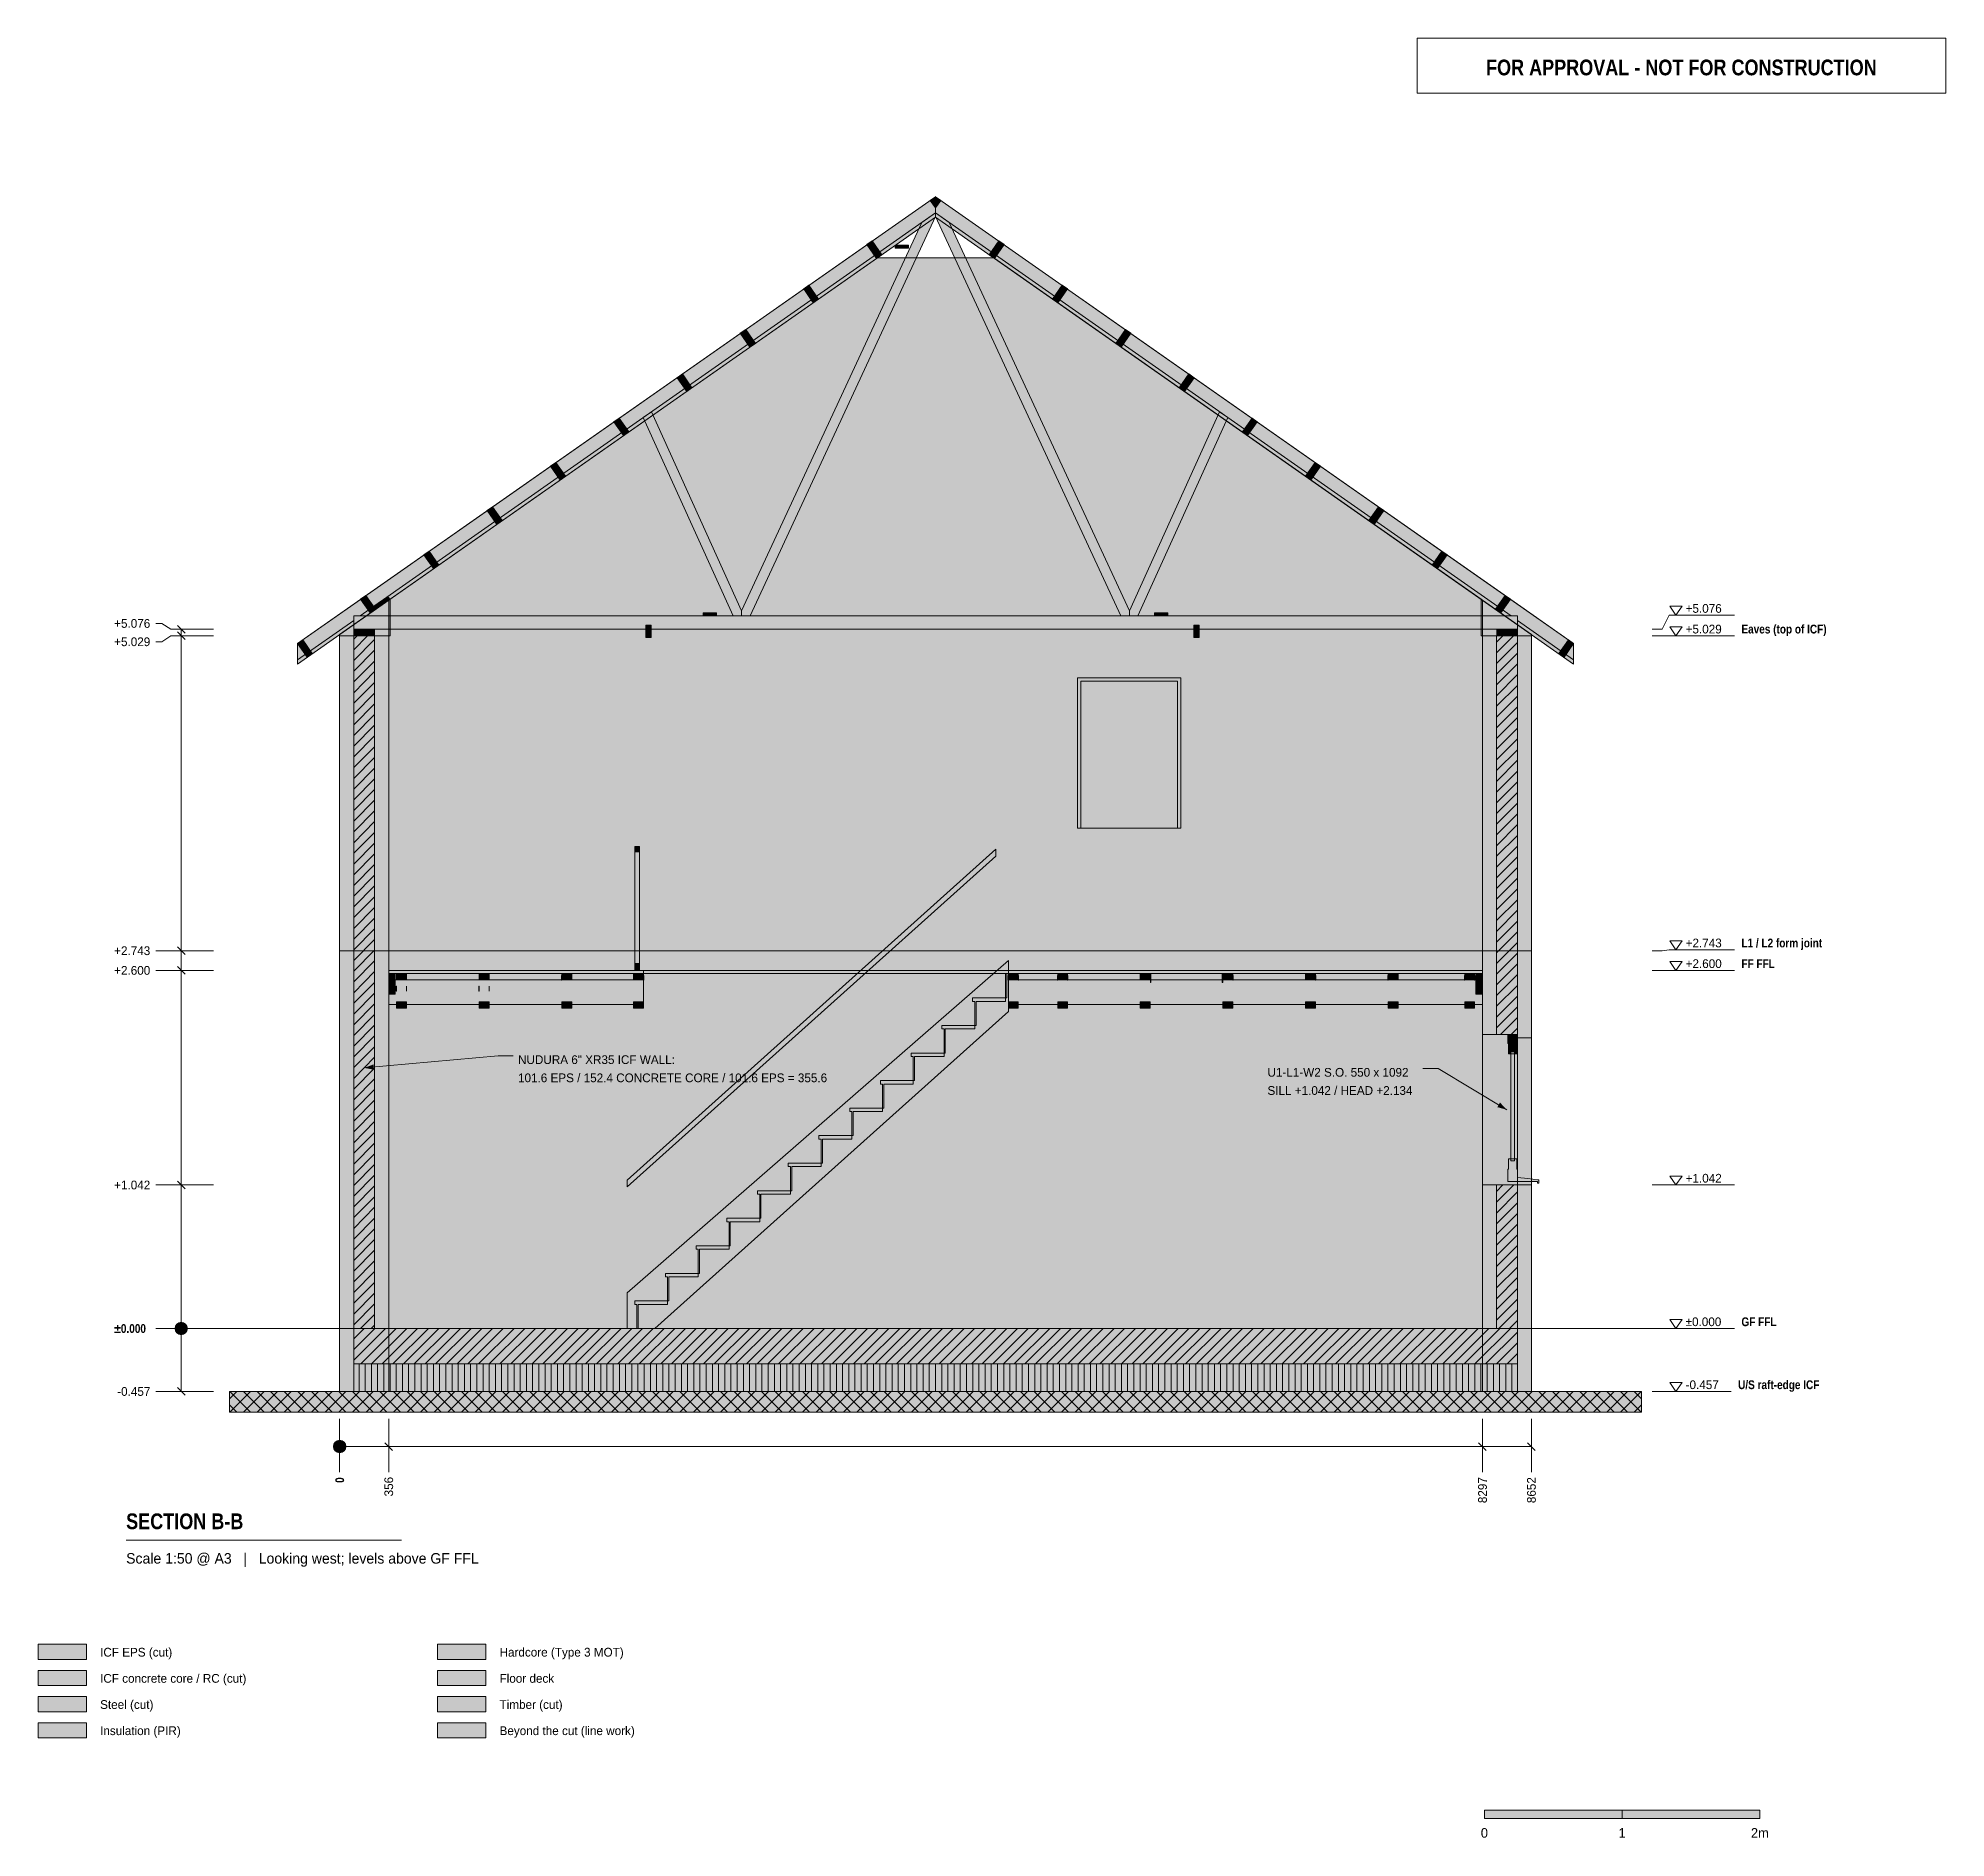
# Model space of a CAD drawing. Header units: millimetres. Extents: x -2189 to 11661, y -3698 to 9368.
import ezdxf
from ezdxf.enums import TextEntityAlignment as Align

# ---------------------------------------------------------------- set-up
doc = ezdxf.new("R2010")
doc.units = ezdxf.units.MM
doc.linetypes.add('DASHED', pattern=[1.524, 1.27, -0.254])
for name, color, linetype in [('FILL-C_BDBDBF', 7, 'Continuous'), ('FILL-C_CCB294', 7, 'Continuous'), ('FILL-EPS', 7, 'Continuous'), ('FILL-INK', 7, 'Continuous'), ('FILL-LIGHT', 7, 'Continuous'), ('FILL-MASONRY_FILL', 7, 'Continuous'), ('FILL-STEEL', 7, 'Continuous'), ('FILL-STEEL_GREY', 7, 'Continuous'), ('FILL-TIMBER', 7, 'Continuous'), ('FILL-WHITE', 7, 'Continuous'), ('LINE-C_BF9E33', 7, 'Continuous'), ('LINE-CORE', 7, 'Continuous'), ('LINE-INK', 7, 'Continuous'), ('LINE-RED', 7, 'Continuous'), ('LINE-STEEL-DASH', 7, 'DASHED'), ('LINE-STEEL_GREY', 7, 'Continuous'), ('LINE-TIMBER_DK', 7, 'Continuous'), ('TEXT-INK', 7, 'Continuous'), ('TEXT-RED', 7, 'Continuous'), ('TEXT-STEEL', 7, 'Continuous'), ('TEXT-STEEL_GREY', 7, 'Continuous')]:
    doc.layers.add(name, color=color, linetype=linetype)
doc.styles.add('OpenSansCondensed-Bold', font='OpenSansCondensed-Bold.ttf')

msp = doc.modelspace()

# ---------------------------------------------------------------- texts
at = {"layer": 'TEXT-INK'}
for s, p in [('+5.076', (-1637, 5087)), ('+5.076', (9772, 5196)), ('+5.029', (-1637, 4954)), ('+5.029', (9772, 5046)), ('+2.743', (-1637, 2711)), ('+2.743', (9772, 2767)), ('+2.600', (-1637, 2568)), ('+2.600', (9772, 2617)), ('NUDURA 6" XR35 ICF WALL:', (1295, 1920)), ('101.6 EPS / 152.4 CONCRETE CORE / 101.6 EPS = 355.6', (1295, 1788)), ('U1-L1-W2 S.O. 550 x 1092', (6736, 1828)), ('SILL +1.042 / HEAD +2.134', (6736, 1696)), ('+1.042', (9772, 1059)), ('+1.042', (-1637, 1010)), ('±0.000', (9772, 17)), ('-0.457', (9772, -440)), ('-0.457', (-1615, -489)), ('ICF EPS (cut)', (-1739, -2382)), ('Hardcore (Type 3 MOT)', (1161, -2382)), ('ICF concrete core / RC (cut)', (-1739, -2572)), ('Floor deck', (1161, -2572)), ('Steel (cut)', (-1739, -2762)), ('Timber (cut)', (1161, -2762)), ('Insulation (PIR)', (-1739, -2952)), ('Beyond the cut (line work)', (1161, -2952))]:
    msp.add_text(s, height=63.5, dxfattribs=at).set_placement(p)
at = {"layer": 'TEXT-INK', "style": 'OpenSansCondensed-Bold'}
for s, height, p in [('±0.000', 63.5, (-1637, -32)), ('SECTION B-B', 114.3, (-1550, -1457))]:
    msp.add_text(s, height=height, dxfattribs=at).set_placement(p)
msp.add_text('0', height=63.5, rotation=90, dxfattribs=at).set_placement((32, -1121))
at = {"layer": 'TEXT-INK'}
for s, p in [('356', (388, -1219)), ('8297', (8329, -1268)), ('8652', (8684, -1268))]:
    msp.add_text(s, height=63.5, rotation=90, dxfattribs=at).set_placement(p)
for s, p in [('0', (8311, -3697)), ('1', (9311, -3697)), ('2m', (10311, -3697))]:
    msp.add_text(s, height=69.8, dxfattribs=at).set_placement(p, align=Align.CENTER)
at = {"layer": 'TEXT-RED', "style": 'OpenSansCondensed-Bold'}
msp.add_text('FOR APPROVAL - NOT FOR CONSTRUCTION', height=114.3, dxfattribs=at).set_placement((9741, 9098), align=Align.CENTER)
at = {"layer": 'TEXT-STEEL', "style": 'OpenSansCondensed-Bold'}
for s, p in [('Eaves (top of ICF)', (10177, 5046)), ('L1 / L2 form joint', (10177, 2767)), ('FF FFL', (10177, 2617)), ('GF FFL', (10177, 17)), ('U/S raft-edge ICF', (10153, -440))]:
    msp.add_text(s, height=63.5, dxfattribs=at).set_placement(p)
at = {"layer": 'TEXT-STEEL_GREY'}
msp.add_text('Scale 1:50 @ A3   |   Looking west; levels above GF FFL', height=76.2, dxfattribs=at).set_placement((-1550, -1707))

# ---------------------------------------------------------------- hatches: boundary and pattern name
at = {"layer": 'FILL-C_BDBDBF', "true_color": 0xbdbdbf}
h = msp.add_hatch(color=256, dxfattribs=at)
h.dxf.hatch_style = 1
h.paths.add_polyline_path([(254, 0), (102, 0), (102, 5029), (254, 5029)])
h = msp.add_hatch(color=256, dxfattribs=at)
h.dxf.hatch_style = 1
h.paths.add_polyline_path([(8551, 2134), (8423, 2134), (8399, 2134), (8399, 5029), (8551, 5029)])
h = msp.add_hatch(color=256, dxfattribs=at)
h.dxf.hatch_style = 1
h.paths.add_polyline_path([(8399, 1042), (8426, 1042), (8432, 1042), (8485, 1042), (8551, 1042), (8551, -457), (8551, -457), (8551, -21), (8551, 0), (8399, 0)])
h = msp.add_hatch(color=256, dxfattribs=at)
h.dxf.hatch_style = 1
h.paths.add_polyline_path([(-2189, -2592), (-1839, -2592), (-1839, -2482), (-2189, -2482)])
at = {"layer": 'FILL-C_CCB294', "true_color": 0xccb294}
h = msp.add_hatch(color=256, dxfattribs=at)
h.dxf.hatch_style = 1
h.paths.add_polyline_path([(102, 5029), (102, 5034), (102, 5076), (237, 5076), (252, 5076), (252, 5072), (252, 5029), (116, 5029)])
h = msp.add_hatch(color=256, dxfattribs=at)
h.dxf.hatch_style = 1
h.paths.add_polyline_path([(102, 5029), (102, 5034), (102, 5076), (237, 5076), (252, 5076), (252, 5072), (252, 5029), (116, 5029)])
h = msp.add_hatch(color=256, dxfattribs=at)
h.dxf.hatch_style = 1
h.paths.add_polyline_path([(8401, 5029), (8401, 5034), (8401, 5076), (8537, 5076), (8551, 5076), (8551, 5072), (8551, 5029), (8415, 5029)])
h = msp.add_hatch(color=256, dxfattribs=at)
h.dxf.hatch_style = 1
h.paths.add_polyline_path([(8401, 5029), (8401, 5034), (8401, 5076), (8537, 5076), (8551, 5076), (8551, 5072), (8551, 5029), (8415, 5029)])
at = {"layer": 'FILL-EPS', "true_color": 0xccffff}
h = msp.add_hatch(color=256, dxfattribs=at)
h.dxf.hatch_style = 1
h.paths.add_polyline_path([(0, 1488), (0, 2296), (0, 2743), (0, 2780), (0, 3272), (0, 3918), (0, 4793), (0, 5029), (102, 5029), (102, 0), (102, 0), (102, -436), (102, -457), (97, -457), (0, -457), (0, -21), (0, 0)])
h = msp.add_hatch(color=256, dxfattribs=at)
h.dxf.hatch_style = 1
h.paths.add_polyline_path([(356, 5029), (356, 5014), (356, 5012), (356, 5009), (356, 5005), (356, 4996), (356, 4983), (356, 4949), (356, 4803), (356, 3880), (356, 3290), (356, 2743), (356, 2713), (356, 2710), (356, 2704), (356, 2692), (356, 2680), (356, 2645), (356, 2562), (356, 2299), (356, 743), (356, 0), (259, 0), (254, 0), (254, 5029), (339, 5029)])
h = msp.add_hatch(color=256, dxfattribs=at)
h.dxf.hatch_style = 1
h.paths.add_polyline_path([(8297, 2791), (8297, 2863), (8297, 3398), (8297, 4002), (8297, 4805), (8297, 5029), (8399, 5029), (8399, 2134), (8297, 2134), (8297, 2149), (8297, 2743), (8297, 2787)])
h = msp.add_hatch(color=256, dxfattribs=at)
h.dxf.hatch_style = 1
h.paths.add_polyline_path([(8652, 5029), (8652, 5013), (8652, 5011), (8652, 5008), (8652, 5004), (8652, 4991), (8652, 4976), (8652, 4924), (8652, 4795), (8652, 4036), (8652, 3376), (8652, 2743), (8652, 2713), (8652, 2712), (8652, 2707), (8652, 2702), (8652, 2699), (8652, 2693), (8652, 2673), (8652, 2654), (8652, 2639), (8652, 2581), (8652, 2312), (8652, 2109), (8602, 2109), (8552, 2109), (8552, 2121), (8552, 2134), (8551, 2134), (8551, 5029), (8636, 5029)])
h = msp.add_hatch(color=256, dxfattribs=at)
h.dxf.hatch_style = 1
h.paths.add_polyline_path([(8333, 0), (8297, 0), (8297, 170), (8297, 1042), (8399, 1042), (8399, 0), (8347, 0)])
h = msp.add_hatch(color=256, dxfattribs=at)
h.dxf.hatch_style = 1
h.paths.add_polyline_path([(8652, 1042), (8652, 968), (8652, 0), (8652, -436), (8652, -457), (8648, -457), (8551, -457), (8551, 1042), (8603, 1042)])
h = msp.add_hatch(color=256, dxfattribs=at)
h.dxf.hatch_style = 1
h.paths.add_polyline_path([(-2189, -2402), (-1839, -2402), (-1839, -2292), (-2189, -2292)])
at = {"layer": 'FILL-INK', "true_color": 0x1a1a1a}
h = msp.add_hatch(color=256, dxfattribs=at)
h.dxf.hatch_style = 1
h.paths.add_polyline_path([(1613, 2530), (1613, 2530), (1611, 2530), (1611, 2532), (1611, 2563), (1611, 2563), (1613, 2563), (1613, 2532)])
h = msp.add_hatch(color=256, dxfattribs=at)
h.dxf.hatch_style = 1
h.paths.add_polyline_path([(1686, 2532), (1686, 2530), (1686, 2530), (1685, 2530), (1685, 2532), (1685, 2563), (1685, 2563), (1686, 2563)])
h = msp.add_hatch(color=256, dxfattribs=at)
h.dxf.hatch_style = 1
h.paths.add_polyline_path([(2134, 2530), (2134, 2530), (2133, 2530), (2133, 2532), (2133, 2563), (2133, 2563), (2134, 2563), (2134, 2532)])
h = msp.add_hatch(color=256, dxfattribs=at)
h.dxf.hatch_style = 1
h.paths.add_polyline_path([(2208, 2530), (2208, 2530), (2206, 2530), (2206, 2532), (2206, 2563), (2206, 2563), (2208, 2563), (2208, 2532)])
h = msp.add_hatch(color=256, dxfattribs=at)
h.dxf.hatch_style = 1
h.paths.add_polyline_path([(4855, 2532), (4855, 2530), (4855, 2530), (4854, 2530), (4854, 2532), (4854, 2563), (4854, 2563), (4855, 2563)])
h = msp.add_hatch(color=256, dxfattribs=at)
h.dxf.hatch_style = 1
h.paths.add_polyline_path([(4928, 2530), (4928, 2530), (4927, 2530), (4927, 2532), (4927, 2563), (4927, 2563), (4928, 2563), (4928, 2532)])
h = msp.add_hatch(color=256, dxfattribs=at)
h.dxf.hatch_style = 1
h.paths.add_polyline_path([(5213, 2530), (5213, 2530), (5211, 2530), (5211, 2532), (5211, 2563), (5211, 2563), (5213, 2563), (5213, 2532)])
h = msp.add_hatch(color=256, dxfattribs=at)
h.dxf.hatch_style = 1
h.paths.add_polyline_path([(5286, 2532), (5286, 2530), (5286, 2530), (5285, 2530), (5285, 2532), (5285, 2563), (5285, 2563), (5286, 2563)])
h = msp.add_hatch(color=256, dxfattribs=at)
h.dxf.hatch_style = 1
h.paths.add_polyline_path([(5813, 2532), (5813, 2530), (5813, 2530), (5811, 2530), (5811, 2532), (5811, 2563), (5811, 2563), (5813, 2563)])
h = msp.add_hatch(color=256, dxfattribs=at)
h.dxf.hatch_style = 1
h.paths.add_polyline_path([(5886, 2532), (5886, 2530), (5886, 2530), (5885, 2530), (5885, 2532), (5885, 2563), (5885, 2563), (5886, 2563)])
h = msp.add_hatch(color=256, dxfattribs=at)
h.dxf.hatch_style = 1
h.paths.add_polyline_path([(6413, 2530), (6413, 2530), (6411, 2530), (6411, 2532), (6411, 2563), (6411, 2563), (6413, 2563), (6413, 2532)])
h = msp.add_hatch(color=256, dxfattribs=at)
h.dxf.hatch_style = 1
h.paths.add_polyline_path([(6486, 2530), (6486, 2530), (6485, 2530), (6485, 2532), (6485, 2563), (6485, 2563), (6486, 2563), (6486, 2532)])
h = msp.add_hatch(color=256, dxfattribs=at)
h.dxf.hatch_style = 1
h.paths.add_polyline_path([(7013, 2532), (7013, 2530), (7013, 2530), (7011, 2530), (7011, 2532), (7011, 2563), (7011, 2563), (7013, 2563)])
h = msp.add_hatch(color=256, dxfattribs=at)
h.dxf.hatch_style = 1
h.paths.add_polyline_path([(7086, 2530), (7086, 2530), (7085, 2530), (7085, 2532), (7085, 2563), (7085, 2563), (7086, 2563), (7086, 2532)])
h = msp.add_hatch(color=256, dxfattribs=at)
h.dxf.hatch_style = 1
h.paths.add_polyline_path([(7613, 2530), (7613, 2530), (7611, 2530), (7611, 2532), (7611, 2563), (7611, 2563), (7613, 2563), (7613, 2532)])
h = msp.add_hatch(color=256, dxfattribs=at)
h.dxf.hatch_style = 1
h.paths.add_polyline_path([(7686, 2532), (7686, 2530), (7686, 2530), (7685, 2530), (7685, 2532), (7685, 2563), (7685, 2563), (7686, 2563)])
h = msp.add_hatch(color=256, dxfattribs=at)
h.dxf.hatch_style = 1
h.paths.add_polyline_path([(8168, 2530), (8168, 2530), (8167, 2530), (8167, 2532), (8167, 2563), (8167, 2563), (8168, 2563), (8168, 2532)])
h = msp.add_hatch(color=256, dxfattribs=at)
h.dxf.hatch_style = 1
h.paths.add_polyline_path([(8241, 2530), (8241, 2530), (8240, 2530), (8240, 2532), (8240, 2563), (8240, 2563), (8241, 2563), (8241, 2532)])
h = msp.add_hatch(color=256, dxfattribs=at)
h.dxf.hatch_style = 1
h.paths.add_polyline_path([(413, 2465), (413, 2450), (412, 2450), (411, 2450), (411, 2465), (411, 2486), (412, 2486), (413, 2486)])
h = msp.add_hatch(color=256, dxfattribs=at)
h.dxf.hatch_style = 1
h.paths.add_polyline_path([(486, 2465), (486, 2450), (485, 2450), (485, 2450), (485, 2465), (485, 2486), (485, 2486), (486, 2486)])
h = msp.add_hatch(color=256, dxfattribs=at)
h.dxf.hatch_style = 1
h.paths.add_polyline_path([(1013, 2465), (1013, 2450), (1012, 2450), (1011, 2450), (1011, 2465), (1011, 2486), (1012, 2486), (1013, 2486)])
h = msp.add_hatch(color=256, dxfattribs=at)
h.dxf.hatch_style = 1
h.paths.add_polyline_path([(1086, 2450), (1085, 2450), (1085, 2450), (1085, 2465), (1085, 2486), (1085, 2486), (1086, 2486), (1086, 2465)])
at = {"layer": 'FILL-INK', "true_color": 0x1a1a1f}
h = msp.add_hatch(color=256, dxfattribs=at)
h.dxf.hatch_style = 1
h.paths.add_polyline_path([(178, 1892), (246, 1917), (249, 1879)])
h = msp.add_hatch(color=256, dxfattribs=at)
h.dxf.hatch_style = 1
h.paths.add_polyline_path([(8475, 1588), (8405, 1607), (8424, 1640)])
at = {"layer": 'FILL-INK', "true_color": 0x14141a}
h = msp.add_hatch(color=256, dxfattribs=at)
h.dxf.hatch_style = 1
h.paths.add_polyline_path([(8311, -3557), (9311, -3557), (9311, -3497), (8311, -3497)])
at = {"layer": 'FILL-LIGHT', "true_color": 0xcccccf}
h = msp.add_hatch(color=256, dxfattribs=at)
h.dxf.hatch_style = 1
h.paths.add_polyline_path([(656, -257), (102, -257), (102, -240), (102, 0), (7997, 0), (8551, 0), (8551, -17), (8551, -257)])
at = {"layer": 'FILL-MASONRY_FILL', "true_color": 0xe0d9cc}
h = msp.add_hatch(color=256, dxfattribs=at)
h.dxf.hatch_style = 1
h.paths.add_polyline_path([(452, -607), (-800, -607), (-800, -589), (-800, -457), (8200, -457), (9452, -457), (9452, -476), (9452, -607)])
h = msp.add_hatch(color=256, dxfattribs=at)
h.dxf.hatch_style = 1
h.paths.add_polyline_path([(711, -2402), (1061, -2402), (1061, -2292), (711, -2292)])
at = {"layer": 'FILL-STEEL', "true_color": 0x0d2973}
h = msp.add_hatch(color=256, dxfattribs=at)
h.dxf.hatch_style = 1
h.paths.add_polyline_path([(-2189, -2782), (-1839, -2782), (-1839, -2672), (-2189, -2672)])
at = {"layer": 'FILL-STEEL_GREY', "true_color": 0x737378}
h = msp.add_hatch(color=256, dxfattribs=at)
h.dxf.hatch_style = 1
h.paths.add_polyline_path([(356, 2600), (571, 2600), (2206, 2600), (2206, 2581), (2206, 2578), (571, 2578), (356, 2578), (356, 2598)])
h = msp.add_hatch(color=256, dxfattribs=at)
h.dxf.hatch_style = 1
h.paths.add_polyline_path([(4855, 2597), (4855, 2600), (5121, 2600), (5156, 2600), (5410, 2600), (7556, 2600), (7634, 2600), (8297, 2600), (8297, 2580), (8297, 2578), (8218, 2578), (7556, 2578), (7301, 2578), (5156, 2578), (5121, 2578), (4855, 2578)])
h = msp.add_hatch(color=256, dxfattribs=at)
h.dxf.hatch_style = 1
h.paths.add_polyline_path([(711, -2592), (1061, -2592), (1061, -2482), (711, -2482)])
at = {"layer": 'FILL-TIMBER', "true_color": 0xedd6a8}
h = msp.add_hatch(color=256, dxfattribs=at)
h.dxf.hatch_style = 1
h.paths.add_polyline_path([(4037, 7843), (4033, 7843), (4033, 7843), (4033, 7865), (4126, 7865), (4130, 7865), (4130, 7864), (4130, 7843)])
h = msp.add_hatch(color=256, dxfattribs=at)
h.dxf.hatch_style = 1
h.paths.add_polyline_path([(250, 5217), (249, 5217), (249, 5217), (237, 5235), (237, 5235), (350, 5314), (362, 5296), (363, 5296)])
h = msp.add_hatch(color=256, dxfattribs=at)
h.dxf.hatch_style = 1
h.paths.add_polyline_path([(2643, 5174), (2640, 5174), (2640, 5174), (2640, 5196), (2733, 5196), (2737, 5196), (2737, 5195), (2737, 5174)])
h = msp.add_hatch(color=256, dxfattribs=at)
h.dxf.hatch_style = 1
h.paths.add_polyline_path([(5920, 5174), (5916, 5174), (5916, 5174), (5916, 5196), (6009, 5196), (6013, 5196), (6013, 5195), (6013, 5174)])
h = msp.add_hatch(color=256, dxfattribs=at)
h.dxf.hatch_style = 1
h.paths.add_polyline_path([(2161, 3500), (2176, 3500), (2176, 3481), (2176, 3460), (2159, 3460), (2144, 3460), (2144, 3479), (2144, 3500)])
h = msp.add_hatch(color=256, dxfattribs=at)
h.dxf.hatch_style = 1
h.paths.add_polyline_path([(2176, 2650), (2176, 2627), (2176, 2600), (2159, 2600), (2144, 2600), (2144, 2623), (2144, 2650), (2161, 2650)])
h = msp.add_hatch(color=256, dxfattribs=at)
h.dxf.hatch_style = 1
h.paths.add_polyline_path([(398, 2578), (403, 2578), (403, 2565), (403, 2428), (360, 2428), (356, 2428), (356, 2441), (356, 2578)])
h = msp.add_hatch(color=256, dxfattribs=at)
h.dxf.hatch_style = 1
h.paths.add_polyline_path([(485, 2578), (485, 2574), (485, 2531), (419, 2531), (413, 2531), (413, 2535), (413, 2578), (478, 2578)])
h = msp.add_hatch(color=256, dxfattribs=at)
h.dxf.hatch_style = 1
h.paths.add_polyline_path([(1085, 2578), (1085, 2574), (1085, 2531), (1019, 2531), (1013, 2531), (1013, 2535), (1013, 2578), (1078, 2578)])
h = msp.add_hatch(color=256, dxfattribs=at)
h.dxf.hatch_style = 1
h.paths.add_polyline_path([(1665, 2578), (1685, 2578), (1685, 2565), (1685, 2531), (1632, 2531), (1613, 2531), (1613, 2544), (1613, 2578)])
h = msp.add_hatch(color=256, dxfattribs=at)
h.dxf.hatch_style = 1
h.paths.add_polyline_path([(2206, 2578), (2206, 2565), (2206, 2531), (2154, 2531), (2134, 2531), (2134, 2544), (2134, 2578), (2187, 2578)])
h = msp.add_hatch(color=256, dxfattribs=at)
h.dxf.hatch_style = 1
h.paths.add_polyline_path([(4834, 2489), (4834, 2578), (4838, 2578), (4843, 2578), (4843, 2489), (4843, 2400), (4838, 2400), (4834, 2400)])
h = msp.add_hatch(color=256, dxfattribs=at)
h.dxf.hatch_style = 1
h.paths.add_polyline_path([(4927, 2578), (4927, 2565), (4927, 2531), (4875, 2531), (4855, 2531), (4855, 2544), (4855, 2578), (4907, 2578)])
h = msp.add_hatch(color=256, dxfattribs=at)
h.dxf.hatch_style = 1
h.paths.add_polyline_path([(5265, 2578), (5285, 2578), (5285, 2565), (5285, 2531), (5232, 2531), (5213, 2531), (5213, 2544), (5213, 2578)])
h = msp.add_hatch(color=256, dxfattribs=at)
h.dxf.hatch_style = 1
h.paths.add_polyline_path([(5885, 2578), (5885, 2565), (5885, 2531), (5832, 2531), (5813, 2531), (5813, 2544), (5813, 2578), (5865, 2578)])
h = msp.add_hatch(color=256, dxfattribs=at)
h.dxf.hatch_style = 1
h.paths.add_polyline_path([(6485, 2578), (6485, 2565), (6485, 2531), (6432, 2531), (6413, 2531), (6413, 2544), (6413, 2578), (6465, 2578)])
h = msp.add_hatch(color=256, dxfattribs=at)
h.dxf.hatch_style = 1
h.paths.add_polyline_path([(7065, 2578), (7085, 2578), (7085, 2565), (7085, 2531), (7032, 2531), (7013, 2531), (7013, 2544), (7013, 2578)])
h = msp.add_hatch(color=256, dxfattribs=at)
h.dxf.hatch_style = 1
h.paths.add_polyline_path([(7685, 2578), (7685, 2565), (7685, 2531), (7632, 2531), (7613, 2531), (7613, 2544), (7613, 2578), (7665, 2578)])
h = msp.add_hatch(color=256, dxfattribs=at)
h.dxf.hatch_style = 1
h.paths.add_polyline_path([(8240, 2578), (8240, 2565), (8240, 2531), (8188, 2531), (8168, 2531), (8168, 2544), (8168, 2578), (8220, 2578)])
h = msp.add_hatch(color=256, dxfattribs=at)
h.dxf.hatch_style = 1
h.paths.add_polyline_path([(8297, 2578), (8297, 2565), (8297, 2428), (8254, 2428), (8250, 2428), (8250, 2441), (8250, 2578), (8293, 2578)])
h = msp.add_hatch(color=256, dxfattribs=at)
h.dxf.hatch_style = 1
h.paths.add_polyline_path([(478, 2372), (485, 2372), (485, 2368), (485, 2325), (419, 2325), (413, 2325), (413, 2329), (413, 2372)])
h = msp.add_hatch(color=256, dxfattribs=at)
h.dxf.hatch_style = 1
h.paths.add_polyline_path([(1085, 2372), (1085, 2368), (1085, 2325), (1019, 2325), (1013, 2325), (1013, 2329), (1013, 2372), (1078, 2372)])
h = msp.add_hatch(color=256, dxfattribs=at)
h.dxf.hatch_style = 1
h.paths.add_polyline_path([(1685, 2372), (1685, 2360), (1685, 2325), (1631, 2325), (1613, 2325), (1613, 2337), (1613, 2372), (1666, 2372)])
h = msp.add_hatch(color=256, dxfattribs=at)
h.dxf.hatch_style = 1
h.paths.add_polyline_path([(2188, 2372), (2206, 2372), (2206, 2360), (2206, 2325), (2153, 2325), (2134, 2325), (2134, 2337), (2134, 2372)])
h = msp.add_hatch(color=256, dxfattribs=at)
h.dxf.hatch_style = 1
h.paths.add_polyline_path([(4611, 2287), (4611, 2375), (4595, 2375), (4595, 2387), (4595, 2400), (4715, 2400), (4834, 2400), (4834, 2388), (4834, 2375), (4714, 2375), (4620, 2375), (4620, 2288), (4620, 2200), (4615, 2200), (4611, 2200)])
h = msp.add_hatch(color=256, dxfattribs=at)
h.dxf.hatch_style = 1
h.paths.add_polyline_path([(4927, 2372), (4927, 2360), (4927, 2325), (4873, 2325), (4855, 2325), (4855, 2337), (4855, 2372), (4909, 2372)])
h = msp.add_hatch(color=256, dxfattribs=at)
h.dxf.hatch_style = 1
h.paths.add_polyline_path([(5285, 2372), (5285, 2360), (5285, 2325), (5231, 2325), (5213, 2325), (5213, 2337), (5213, 2372), (5266, 2372)])
h = msp.add_hatch(color=256, dxfattribs=at)
h.dxf.hatch_style = 1
h.paths.add_polyline_path([(5866, 2372), (5885, 2372), (5885, 2360), (5885, 2325), (5831, 2325), (5813, 2325), (5813, 2337), (5813, 2372)])
h = msp.add_hatch(color=256, dxfattribs=at)
h.dxf.hatch_style = 1
h.paths.add_polyline_path([(6485, 2372), (6485, 2360), (6485, 2325), (6431, 2325), (6413, 2325), (6413, 2337), (6413, 2372), (6466, 2372)])
h = msp.add_hatch(color=256, dxfattribs=at)
h.dxf.hatch_style = 1
h.paths.add_polyline_path([(7085, 2372), (7085, 2360), (7085, 2325), (7031, 2325), (7013, 2325), (7013, 2337), (7013, 2372), (7066, 2372)])
h = msp.add_hatch(color=256, dxfattribs=at)
h.dxf.hatch_style = 1
h.paths.add_polyline_path([(7666, 2372), (7685, 2372), (7685, 2360), (7685, 2325), (7631, 2325), (7613, 2325), (7613, 2337), (7613, 2372)])
h = msp.add_hatch(color=256, dxfattribs=at)
h.dxf.hatch_style = 1
h.paths.add_polyline_path([(8240, 2372), (8240, 2360), (8240, 2325), (8186, 2325), (8168, 2325), (8168, 2337), (8168, 2372), (8221, 2372)])
h = msp.add_hatch(color=256, dxfattribs=at)
h.dxf.hatch_style = 1
h.paths.add_polyline_path([(4388, 2087), (4388, 2175), (4372, 2175), (4372, 2187), (4372, 2200), (4492, 2200), (4611, 2200), (4611, 2188), (4611, 2175), (4491, 2175), (4397, 2175), (4397, 2088), (4397, 2000), (4392, 2000), (4388, 2000)])
h = msp.add_hatch(color=256, dxfattribs=at)
h.dxf.hatch_style = 1
h.paths.add_polyline_path([(8485, 1994), (8485, 2031), (8485, 2069), (8481, 2069), (8481, 2099), (8481, 2129), (8516, 2129), (8551, 2129), (8551, 2099), (8551, 2069), (8547, 2069), (8547, 2032), (8547, 1994), (8530, 1994), (8530, 2009), (8516, 2009), (8502, 2009), (8502, 1994)])
h = msp.add_hatch(color=256, dxfattribs=at)
h.dxf.hatch_style = 1
h.paths.add_polyline_path([(4165, 1887), (4165, 1975), (4149, 1975), (4149, 1987), (4149, 2000), (4269, 2000), (4388, 2000), (4388, 1988), (4388, 1975), (4268, 1975), (4174, 1975), (4174, 1888), (4174, 1800), (4170, 1800), (4165, 1800)])
h = msp.add_hatch(color=256, dxfattribs=at)
h.dxf.hatch_style = 1
h.paths.add_polyline_path([(8516, 1232), (8502, 1232), (8502, 1606), (8502, 1994), (8515, 1994), (8530, 1994), (8530, 1620), (8530, 1232)])
h = msp.add_hatch(color=256, dxfattribs=at)
h.dxf.hatch_style = 1
h.paths.add_polyline_path([(3942, 1687), (3942, 1775), (3926, 1775), (3926, 1787), (3926, 1800), (4046, 1800), (4165, 1800), (4165, 1788), (4165, 1775), (4045, 1775), (3951, 1775), (3951, 1688), (3951, 1600), (3946, 1600), (3942, 1600)])
h = msp.add_hatch(color=256, dxfattribs=at)
h.dxf.hatch_style = 1
h.paths.add_polyline_path([(3719, 1487), (3719, 1575), (3703, 1575), (3703, 1587), (3703, 1600), (3823, 1600), (3942, 1600), (3942, 1588), (3942, 1575), (3822, 1575), (3728, 1575), (3728, 1488), (3728, 1400), (3724, 1400), (3719, 1400)])
h = msp.add_hatch(color=256, dxfattribs=at)
h.dxf.hatch_style = 1
h.paths.add_polyline_path([(3496, 1287), (3496, 1375), (3480, 1375), (3480, 1387), (3480, 1400), (3600, 1400), (3719, 1400), (3719, 1388), (3719, 1375), (3599, 1375), (3505, 1375), (3505, 1288), (3505, 1200), (3501, 1200), (3496, 1200)])
h = msp.add_hatch(color=256, dxfattribs=at)
h.dxf.hatch_style = 1
h.paths.add_polyline_path([(3273, 1087), (3273, 1175), (3257, 1175), (3257, 1187), (3257, 1200), (3377, 1200), (3496, 1200), (3496, 1188), (3496, 1175), (3376, 1175), (3282, 1175), (3282, 1088), (3282, 1000), (3278, 1000), (3273, 1000)])
h = msp.add_hatch(color=256, dxfattribs=at)
h.dxf.hatch_style = 1
h.paths.add_polyline_path([(8481, 1126), (8481, 1157), (8485, 1157), (8485, 1194), (8485, 1232), (8502, 1232), (8502, 1217), (8515, 1217), (8530, 1217), (8530, 1232), (8547, 1232), (8547, 1195), (8547, 1157), (8551, 1157), (8551, 1127), (8551, 1097), (8626, 1088), (8700, 1079), (8703, 1079), (8706, 1079), (8706, 1067), (8706, 1055), (8701, 1055), (8696, 1055), (8696, 1061), (8696, 1067), (8587, 1067), (8481, 1067), (8481, 1082), (8481, 1097)])
h = msp.add_hatch(color=256, dxfattribs=at)
h.dxf.hatch_style = 1
h.paths.add_polyline_path([(3050, 887), (3050, 975), (3034, 975), (3034, 987), (3034, 1000), (3154, 1000), (3273, 1000), (3273, 988), (3273, 975), (3153, 975), (3059, 975), (3059, 888), (3059, 800), (3055, 800), (3050, 800)])
h = msp.add_hatch(color=256, dxfattribs=at)
h.dxf.hatch_style = 1
h.paths.add_polyline_path([(2827, 687), (2827, 775), (2811, 775), (2811, 787), (2811, 800), (2931, 800), (3050, 800), (3050, 788), (3050, 775), (2930, 775), (2836, 775), (2836, 688), (2836, 600), (2832, 600), (2827, 600)])
h = msp.add_hatch(color=256, dxfattribs=at)
h.dxf.hatch_style = 1
h.paths.add_polyline_path([(2604, 487), (2604, 575), (2588, 575), (2588, 587), (2588, 600), (2708, 600), (2827, 600), (2827, 588), (2827, 575), (2707, 575), (2613, 575), (2613, 488), (2613, 400), (2608, 400), (2604, 400)])
h = msp.add_hatch(color=256, dxfattribs=at)
h.dxf.hatch_style = 1
h.paths.add_polyline_path([(2381, 287), (2381, 375), (2365, 375), (2365, 387), (2365, 400), (2485, 400), (2604, 400), (2604, 388), (2604, 375), (2484, 375), (2390, 375), (2390, 288), (2390, 200), (2386, 200), (2381, 200)])
h = msp.add_hatch(color=256, dxfattribs=at)
h.dxf.hatch_style = 1
h.paths.add_polyline_path([(2142, 175), (2142, 187), (2142, 200), (2262, 200), (2381, 200), (2381, 188), (2381, 175), (2261, 175), (2167, 175), (2167, 88), (2167, 0), (2162, 0), (2158, 0), (2158, 87), (2158, 175)])
at = {"layer": 'FILL-TIMBER', "true_color": 0xfced9e}
h = msp.add_hatch(color=256, dxfattribs=at)
h.dxf.hatch_style = 1
h.paths.add_polyline_path([(8551, -457), (656, -457), (102, -457), (102, -451), (102, -357), (102, -351), (102, -257), (7997, -257), (8551, -257), (8551, -264), (8551, -357), (8551, -364)])
at = {"layer": 'FILL-TIMBER', "true_color": 0xedd6a8}
h = msp.add_hatch(color=256, dxfattribs=at)
h.dxf.hatch_style = 1
h.paths.add_polyline_path([(711, -2782), (1061, -2782), (1061, -2672), (711, -2672)])
at = {"layer": 'FILL-TIMBER', "true_color": 0xfced9e}
h = msp.add_hatch(color=256, dxfattribs=at)
h.dxf.hatch_style = 1
h.paths.add_polyline_path([(-2189, -2972), (-1839, -2972), (-1839, -2862), (-2189, -2862)])
at = {"layer": 'FILL-WHITE', "true_color": 0xffffff}
h = msp.add_hatch(color=256, dxfattribs=at)
h.dxf.hatch_style = 1
h.paths.add_polyline_path([(-307, 4973), (4326, 8217), (4326, 8068), (-307, 4824), (-307, 4973)])
h = msp.add_hatch(color=256, dxfattribs=at)
h.dxf.hatch_style = 1
h.paths.add_polyline_path([(-307, 4973), (4326, 8217), (4326, 8068), (-307, 4824)])
h = msp.add_hatch(color=256, dxfattribs=at)
h.dxf.hatch_style = 1
h.paths.add_polyline_path([(-307, 4973), (4326, 8217), (4326, 8068), (-307, 4824), (-307, 4973)])
h = msp.add_hatch(color=256, dxfattribs=at)
h.dxf.hatch_style = 1
h.paths.add_polyline_path([(-307, 4973), (4326, 8217), (4326, 8068), (-307, 4824)])
h = msp.add_hatch(color=256, dxfattribs=at)
h.dxf.hatch_style = 1
h.paths.add_polyline_path([(-307, 4973), (102, 5259), (4326, 8217), (4326, 8099), (148, 5173), (102, 5173), (102, 5141), (-307, 4855)])
h = msp.add_hatch(color=256, dxfattribs=at)
h.dxf.hatch_style = 1
h.paths.add_polyline_path([(4326, 8217), (4326, 8099), (148, 5173), (102, 5173), (102, 5141), (-307, 4855), (-307, 4973)])
h = msp.add_hatch(color=256, dxfattribs=at)
h.dxf.hatch_style = 1
h.paths.add_polyline_path([(4288, 8190), (4326, 8217), (4326, 8135)])
h = msp.add_hatch(color=256, dxfattribs=at)
h.dxf.hatch_style = 1
h.paths.add_polyline_path([(4326, 8135), (4288, 8190), (4326, 8217)])
h = msp.add_hatch(color=256, dxfattribs=at)
h.dxf.hatch_style = 1
h.paths.add_polyline_path([(4328, 8218), (4328, 8218), (4328, 8218), (4328, 8218), (4326, 8217)])
h = msp.add_hatch(color=256, dxfattribs=at)
h.dxf.hatch_style = 1
h.paths.add_polyline_path([(4326, 8217), (4326, 8217), (4326, 8218)])
h = msp.add_hatch(color=256, dxfattribs=at)
h.dxf.hatch_style = 1
h.paths.add_polyline_path([(4326, 8217), (8959, 4973), (8959, 4973), (8959, 4824), (4326, 8068)])
h = msp.add_hatch(color=256, dxfattribs=at)
h.dxf.hatch_style = 1
h.paths.add_polyline_path([(8959, 4973), (8959, 4824), (4326, 8068), (4326, 8217)])
h = msp.add_hatch(color=256, dxfattribs=at)
h.dxf.hatch_style = 1
h.paths.add_polyline_path([(4326, 8135), (4326, 8217), (4365, 8190)])
h = msp.add_hatch(color=256, dxfattribs=at)
h.dxf.hatch_style = 1
h.paths.add_polyline_path([(4326, 8135), (4326, 8217), (4365, 8190)])
h = msp.add_hatch(color=256, dxfattribs=at)
h.dxf.hatch_style = 1
h.paths.add_polyline_path([(4326, 8217), (8959, 4973), (8959, 4973), (8959, 4824), (4326, 8068)])
h = msp.add_hatch(color=256, dxfattribs=at)
h.dxf.hatch_style = 1
h.paths.add_polyline_path([(8959, 4973), (8959, 4824), (4326, 8068), (4326, 8217)])
h = msp.add_hatch(color=256, dxfattribs=at)
h.dxf.hatch_style = 1
h.paths.add_polyline_path([(4326, 8217), (8551, 5259), (8551, 5259), (8551, 5259), (8959, 4973), (8959, 4973), (8959, 4973), (8959, 4855), (8551, 5141), (8551, 5141), (8551, 5141), (8551, 5173), (8505, 5173), (8505, 5173), (4326, 8099)])
h = msp.add_hatch(color=256, dxfattribs=at)
h.dxf.hatch_style = 1
h.paths.add_polyline_path([(8551, 5259), (8551, 5259), (8551, 5259), (8959, 4973), (8959, 4973), (8959, 4855), (8551, 5141), (8551, 5173), (8505, 5173), (4326, 8099), (4326, 8217)])
h = msp.add_hatch(color=256, dxfattribs=at)
h.dxf.hatch_style = 1
h.paths.add_polyline_path([(2918, 5211), (2918, 5211), (4227, 8029), (4227, 8029), (4227, 8029), (4227, 8029), (4326, 8099), (4326, 8073), (4326, 8073), (4326, 8073), (2980, 5173), (2980, 5173), (2980, 5173), (2918, 5173), (2918, 5211), (2918, 5211)])
h = msp.add_hatch(color=256, dxfattribs=at)
h.dxf.hatch_style = 1
h.paths.add_polyline_path([(2918, 5211), (2918, 5211), (4227, 8029), (4227, 8029), (4227, 8029), (4227, 8029), (4326, 8099), (4326, 8073), (4326, 8073), (4326, 8073), (2980, 5173), (2980, 5173), (2980, 5173), (2918, 5173), (2918, 5211), (2918, 5211)])
h = msp.add_hatch(color=256, dxfattribs=at)
h.dxf.hatch_style = 1
h.paths.add_polyline_path([(4326, 8073), (4326, 8099), (4426, 8029), (4426, 8029), (4426, 8029), (5734, 5211), (5734, 5173), (5672, 5173), (5672, 5173), (4326, 8073), (4326, 8073)])
h = msp.add_hatch(color=256, dxfattribs=at)
h.dxf.hatch_style = 1
h.paths.add_polyline_path([(4426, 8029), (5734, 5211), (5734, 5173), (5672, 5173), (5672, 5173), (4326, 8073), (4326, 8099)])
h = msp.add_hatch(color=256, dxfattribs=at)
h.dxf.hatch_style = 1
h.paths.add_polyline_path([(3867, 7896), (3937, 7796), (3898, 7769), (3898, 7769), (3898, 7769), (3828, 7869), (3867, 7896)])
h = msp.add_hatch(color=256, dxfattribs=at)
h.dxf.hatch_style = 1
h.paths.add_polyline_path([(3867, 7896), (3937, 7796), (3898, 7769), (3898, 7769), (3898, 7769), (3828, 7869), (3867, 7896)])
h = msp.add_hatch(color=256, dxfattribs=at)
h.dxf.hatch_style = 1
h.paths.add_polyline_path([(4716, 7796), (4786, 7896), (4786, 7896), (4824, 7869), (4754, 7769)])
h = msp.add_hatch(color=256, dxfattribs=at)
h.dxf.hatch_style = 1
h.paths.add_polyline_path([(4716, 7796), (4786, 7896), (4786, 7896), (4824, 7869), (4754, 7769)])
h = msp.add_hatch(color=256, dxfattribs=at)
h.dxf.hatch_style = 1
h.paths.add_polyline_path([(356, 5288), (3904, 7772), (3904, 7772), (3904, 7772), (3904, 7772), (4749, 7772), (4749, 7772), (4749, 7772), (4749, 7772), (8297, 5288), (8297, 5288), (8297, 5288), (8297, 5288), (8297, 5288), (8297, 5288), (8297, 5288), (8297, 2743), (356, 2743)])
h.paths.add_polyline_path([(6083, 3633), (6083, 4700), (5382, 4700), (5382, 3633)], flags=0)
h = msp.add_hatch(color=256, dxfattribs=at)
h.dxf.hatch_style = 1
h.paths.add_polyline_path([(356, 5029), (364, 5029), (364, 5030), (366, 5029), (366, 5295), (366, 5295), (3904, 7772), (3904, 7772), (4749, 7772), (4810, 7730), (4810, 7730), (4810, 7730), (8287, 5295), (8287, 5295), (8287, 5295), (8287, 5029), (8297, 5029), (8297, 2743), (8297, 2743), (8297, 2743), (8297, 2743), (356, 2743)])
h.paths.add_polyline_path([(6108, 3633), (6108, 4725), (6106, 4725), (6106, 4725), (5357, 4725), (5357, 3633)], flags=0)
h = msp.add_hatch(color=256, dxfattribs=at)
h.dxf.hatch_style = 1
h.paths.add_polyline_path([(4033, 7865), (4130, 7865), (4130, 7865), (4130, 7843), (4033, 7843), (4033, 7843)])
h = msp.add_hatch(color=256, dxfattribs=at)
h.dxf.hatch_style = 1
h.paths.add_polyline_path([(3477, 7474), (3439, 7447), (3369, 7547), (3407, 7574)])
h = msp.add_hatch(color=256, dxfattribs=at)
h.dxf.hatch_style = 1
h.paths.add_polyline_path([(3477, 7474), (3439, 7447), (3369, 7547), (3407, 7574)])
h = msp.add_hatch(color=256, dxfattribs=at)
h.dxf.hatch_style = 1
h.paths.add_polyline_path([(5175, 7474), (5245, 7574), (5245, 7574), (5245, 7574), (5284, 7547), (5214, 7447), (5214, 7447), (5214, 7447)])
h = msp.add_hatch(color=256, dxfattribs=at)
h.dxf.hatch_style = 1
h.paths.add_polyline_path([(5175, 7474), (5245, 7574), (5245, 7574), (5245, 7574), (5284, 7547), (5214, 7447), (5214, 7447), (5214, 7447)])
h = msp.add_hatch(color=256, dxfattribs=at)
h.dxf.hatch_style = 1
h.paths.add_polyline_path([(2948, 7252), (3018, 7152), (2979, 7125), (2979, 7125), (2909, 7225), (2948, 7252), (2948, 7252)])
h = msp.add_hatch(color=256, dxfattribs=at)
h.dxf.hatch_style = 1
h.paths.add_polyline_path([(2948, 7252), (3018, 7152), (2979, 7125), (2979, 7125), (2909, 7225), (2948, 7252), (2948, 7252)])
h = msp.add_hatch(color=256, dxfattribs=at)
h.dxf.hatch_style = 1
h.paths.add_polyline_path([(5635, 7152), (5705, 7252), (5705, 7252), (5705, 7252), (5743, 7225), (5673, 7125), (5673, 7125), (5673, 7125)])
h = msp.add_hatch(color=256, dxfattribs=at)
h.dxf.hatch_style = 1
h.paths.add_polyline_path([(5635, 7152), (5705, 7252), (5705, 7252), (5705, 7252), (5743, 7225), (5673, 7125), (5673, 7125), (5673, 7125)])
h = msp.add_hatch(color=256, dxfattribs=at)
h.dxf.hatch_style = 1
h.paths.add_polyline_path([(2558, 6830), (2520, 6803), (2450, 6903), (2488, 6930)])
h = msp.add_hatch(color=256, dxfattribs=at)
h.dxf.hatch_style = 1
h.paths.add_polyline_path([(2558, 6830), (2520, 6803), (2450, 6903), (2488, 6930)])
h = msp.add_hatch(color=256, dxfattribs=at)
h.dxf.hatch_style = 1
h.paths.add_polyline_path([(6133, 6803), (6094, 6830), (6164, 6930), (6203, 6903), (6133, 6803)])
h = msp.add_hatch(color=256, dxfattribs=at)
h.dxf.hatch_style = 1
h.paths.add_polyline_path([(6133, 6803), (6094, 6830), (6164, 6930), (6203, 6903), (6133, 6803)])
h = msp.add_hatch(color=256, dxfattribs=at)
h.dxf.hatch_style = 1
h.paths.add_polyline_path([(2918, 5211), (2918, 5173), (2857, 5173), (2204, 6613), (2264, 6655)])
h = msp.add_hatch(color=256, dxfattribs=at)
h.dxf.hatch_style = 1
h.paths.add_polyline_path([(2918, 5211), (2918, 5173), (2857, 5173), (2204, 6613), (2264, 6655)])
h = msp.add_hatch(color=256, dxfattribs=at)
h.dxf.hatch_style = 1
h.paths.add_polyline_path([(5734, 5211), (6388, 6655), (6388, 6655), (6448, 6613), (5796, 5173), (5796, 5173), (5734, 5173)])
h = msp.add_hatch(color=256, dxfattribs=at)
h.dxf.hatch_style = 1
h.paths.add_polyline_path([(5734, 5211), (6388, 6655), (6388, 6655), (6448, 6613), (5796, 5173), (5796, 5173), (5734, 5173)])
h = msp.add_hatch(color=256, dxfattribs=at)
h.dxf.hatch_style = 1
h.paths.add_polyline_path([(2029, 6609), (2099, 6509), (2060, 6482), (1990, 6582), (2029, 6609), (2029, 6609)])
h = msp.add_hatch(color=256, dxfattribs=at)
h.dxf.hatch_style = 1
h.paths.add_polyline_path([(2029, 6609), (2099, 6509), (2060, 6482), (1990, 6582), (2029, 6609), (2029, 6609)])
h = msp.add_hatch(color=256, dxfattribs=at)
h.dxf.hatch_style = 1
h.paths.add_polyline_path([(6554, 6509), (6624, 6609), (6624, 6609), (6624, 6609), (6662, 6582), (6592, 6482)])
h = msp.add_hatch(color=256, dxfattribs=at)
h.dxf.hatch_style = 1
h.paths.add_polyline_path([(6554, 6509), (6624, 6609), (6624, 6609), (6624, 6609), (6662, 6582), (6592, 6482)])
h = msp.add_hatch(color=256, dxfattribs=at)
h.dxf.hatch_style = 1
h.paths.add_polyline_path([(1639, 6187), (1601, 6160), (1531, 6260), (1569, 6287)])
h = msp.add_hatch(color=256, dxfattribs=at)
h.dxf.hatch_style = 1
h.paths.add_polyline_path([(1639, 6187), (1601, 6160), (1531, 6260), (1569, 6287)])
h = msp.add_hatch(color=256, dxfattribs=at)
h.dxf.hatch_style = 1
h.paths.add_polyline_path([(7013, 6187), (7083, 6287), (7122, 6260), (7052, 6160)])
h = msp.add_hatch(color=256, dxfattribs=at)
h.dxf.hatch_style = 1
h.paths.add_polyline_path([(7013, 6187), (7083, 6287), (7122, 6260), (7052, 6160)])
h = msp.add_hatch(color=256, dxfattribs=at)
h.dxf.hatch_style = 1
h.paths.add_polyline_path([(1180, 5865), (1141, 5838), (1071, 5938), (1110, 5965)])
h = msp.add_hatch(color=256, dxfattribs=at)
h.dxf.hatch_style = 1
h.paths.add_polyline_path([(1180, 5865), (1141, 5838), (1071, 5938), (1110, 5965)])
h = msp.add_hatch(color=256, dxfattribs=at)
h.dxf.hatch_style = 1
h.paths.add_polyline_path([(7473, 5865), (7543, 5965), (7581, 5938), (7511, 5838)])
h = msp.add_hatch(color=256, dxfattribs=at)
h.dxf.hatch_style = 1
h.paths.add_polyline_path([(7473, 5865), (7543, 5965), (7581, 5938), (7511, 5838)])
h = msp.add_hatch(color=256, dxfattribs=at)
h.dxf.hatch_style = 1
h.paths.add_polyline_path([(720, 5543), (682, 5517), (612, 5616), (650, 5643)])
h = msp.add_hatch(color=256, dxfattribs=at)
h.dxf.hatch_style = 1
h.paths.add_polyline_path([(720, 5543), (682, 5517), (612, 5616), (650, 5643)])
h = msp.add_hatch(color=256, dxfattribs=at)
h.dxf.hatch_style = 1
h.paths.add_polyline_path([(7932, 5543), (8002, 5643), (8002, 5643), (8002, 5643), (8041, 5616), (7971, 5517), (7971, 5517), (7971, 5517)])
h = msp.add_hatch(color=256, dxfattribs=at)
h.dxf.hatch_style = 1
h.paths.add_polyline_path([(7932, 5543), (8002, 5643), (8002, 5643), (8002, 5643), (8041, 5616), (7971, 5517), (7971, 5517), (7971, 5517)])
h = msp.add_hatch(color=256, dxfattribs=at)
h.dxf.hatch_style = 1
h.paths.add_polyline_path([(0, 2743), (0, 4211), (0, 4212), (0, 5039), (356, 5288), (356, 5290), (356, 5290), (356, 5290), (356, 5290), (356, 5289), (356, 5288), (356, 2743), (0, 2743)])
h = msp.add_hatch(color=256, dxfattribs=at)
h.dxf.hatch_style = 1
h.paths.add_polyline_path([(0, 5039), (176, 5162), (356, 5288), (356, 5029), (356, 5029), (0, 5029), (0, 5039)])
h = msp.add_hatch(color=256, dxfattribs=at)
h.dxf.hatch_style = 1
h.paths.add_polyline_path([(261, 5222), (222, 5195), (152, 5295), (191, 5322)])
h = msp.add_hatch(color=256, dxfattribs=at)
h.dxf.hatch_style = 1
h.paths.add_polyline_path([(261, 5222), (222, 5195), (152, 5295), (191, 5322)])
h = msp.add_hatch(color=256, dxfattribs=at)
h.dxf.hatch_style = 1
h.paths.add_polyline_path([(224, 5226), (279, 5265), (292, 5247), (236, 5208)])
h = msp.add_hatch(color=256, dxfattribs=at)
h.dxf.hatch_style = 1
h.paths.add_polyline_path([(350, 5314), (362, 5297), (362, 5296), (362, 5296), (363, 5296), (292, 5247), (279, 5265), (279, 5265)])
h = msp.add_hatch(color=256, dxfattribs=at)
h.dxf.hatch_style = 1
h.paths.add_polyline_path([(366, 5295), (366, 5029), (366, 5029), (366, 5029), (356, 5029), (356, 5288)])
h = msp.add_hatch(color=256, dxfattribs=at)
h.dxf.hatch_style = 1
h.paths.add_polyline_path([(8297, 5288), (8297, 5029), (8287, 5029), (8287, 5295)])
h = msp.add_hatch(color=256, dxfattribs=at)
h.dxf.hatch_style = 1
h.paths.add_polyline_path([(8297, 5288), (8652, 5039), (8652, 2743), (8297, 2743)])
h = msp.add_hatch(color=256, dxfattribs=at)
h.dxf.hatch_style = 1
h.paths.add_polyline_path([(8652, 5039), (8652, 5029), (8297, 5029), (8297, 5288)])
h = msp.add_hatch(color=256, dxfattribs=at)
h.dxf.hatch_style = 1
h.paths.add_polyline_path([(8392, 5222), (8462, 5322), (8500, 5295), (8430, 5195)])
h = msp.add_hatch(color=256, dxfattribs=at)
h.dxf.hatch_style = 1
h.paths.add_polyline_path([(8392, 5222), (8462, 5322), (8500, 5295), (8430, 5195)])
h = msp.add_hatch(color=256, dxfattribs=at)
h.dxf.hatch_style = 1
h.paths.add_polyline_path([(102, 5173), (8551, 5173), (8551, 5076), (8551, 5076), (102, 5076), (102, 5173)])
h = msp.add_hatch(color=256, dxfattribs=at)
h.dxf.hatch_style = 1
h.paths.add_polyline_path([(102, 5173), (8551, 5173), (8551, 5173), (8551, 5076), (102, 5076), (102, 5076)])
h = msp.add_hatch(color=256, dxfattribs=at)
h.dxf.hatch_style = 1
h.paths.add_polyline_path([(236, 5208), (224, 5226), (237, 5235), (237, 5235), (237, 5235), (249, 5217), (236, 5208), (236, 5208)])
h = msp.add_hatch(color=256, dxfattribs=at)
h.dxf.hatch_style = 1
h.paths.add_polyline_path([(2640, 5196), (2737, 5196), (2737, 5196), (2737, 5174), (2640, 5174), (2640, 5174)])
h = msp.add_hatch(color=256, dxfattribs=at)
h.dxf.hatch_style = 1
h.paths.add_polyline_path([(5916, 5196), (6013, 5196), (6013, 5196), (6013, 5174), (5916, 5174), (5916, 5174)])
h = msp.add_hatch(color=256, dxfattribs=at)
h.dxf.hatch_style = 1
h.paths.add_polyline_path([(-199, 4900), (-237, 4873), (-237, 4873), (-237, 4873), (-307, 4973), (-268, 5000)])
h = msp.add_hatch(color=256, dxfattribs=at)
h.dxf.hatch_style = 1
h.paths.add_polyline_path([(-199, 4900), (-237, 4873), (-237, 4873), (-237, 4873), (-307, 4973), (-268, 5000)])
h = msp.add_hatch(color=256, dxfattribs=at)
h.dxf.hatch_style = 1
h.paths.add_polyline_path([(0, 5029), (356, 5029), (356, 5030), (356, 5029), (356, 5029), (356, 2743), (356, 2743), (356, 2743), (356, 2742), (356, 2742), (356, 2742), (356, 2742), (356, 2742), (356, 2742), (356, 2743), (0, 2743), (0, 4213), (0, 4214), (0, 5029)])
h = msp.add_hatch(color=256, dxfattribs=at)
h.dxf.hatch_style = 1
h.paths.add_polyline_path([(0, 5029), (356, 5029), (356, 2743), (0, 2743), (0, 2743), (0, 2743)])
h = msp.add_hatch(color=256, dxfattribs=at)
h.dxf.hatch_style = 1
h.paths.add_polyline_path([(102, 5076), (252, 5076), (252, 5076), (252, 5029), (102, 5029), (102, 5029)])
h = msp.add_hatch(color=256, dxfattribs=at)
h.dxf.hatch_style = 1
h.paths.add_polyline_path([(2222, 5106), (2262, 5106), (2262, 5016), (2222, 5016)])
h = msp.add_hatch(color=256, dxfattribs=at)
h.dxf.hatch_style = 1
h.paths.add_polyline_path([(2262, 5106), (2262, 5016), (2222, 5016), (2222, 5106)])
h = msp.add_hatch(color=256, dxfattribs=at)
h.dxf.hatch_style = 1
h.paths.add_polyline_path([(6201, 5106), (6241, 5106), (6241, 5016), (6201, 5016)])
h = msp.add_hatch(color=256, dxfattribs=at)
h.dxf.hatch_style = 1
h.paths.add_polyline_path([(6241, 5106), (6241, 5016), (6201, 5016), (6201, 5106)])
h = msp.add_hatch(color=256, dxfattribs=at)
h.dxf.hatch_style = 1
h.paths.add_polyline_path([(8297, 2743), (8297, 2743), (8297, 5029), (8297, 5029), (8297, 5029), (8652, 5029), (8652, 5029), (8652, 2743), (8652, 2743), (8652, 2743), (8652, 2743), (8297, 2743), (8297, 2743)])
h = msp.add_hatch(color=256, dxfattribs=at)
h.dxf.hatch_style = 1
h.paths.add_polyline_path([(8297, 2743), (8297, 5029), (8652, 5029), (8652, 5029), (8652, 2743), (8297, 2743)])
h = msp.add_hatch(color=256, dxfattribs=at)
h.dxf.hatch_style = 1
h.paths.add_polyline_path([(8401, 5076), (8551, 5076), (8551, 5029), (8401, 5029)])
h = msp.add_hatch(color=256, dxfattribs=at)
h.dxf.hatch_style = 1
h.paths.add_polyline_path([(8851, 4900), (8921, 5000), (8959, 4973), (8890, 4873)])
h = msp.add_hatch(color=256, dxfattribs=at)
h.dxf.hatch_style = 1
h.paths.add_polyline_path([(8851, 4900), (8921, 5000), (8959, 4973), (8890, 4873)])
h = msp.add_hatch(color=256, dxfattribs=at)
h.dxf.hatch_style = 1
h.paths.add_polyline_path([(-307, 4973), (-307, 4973), (-307, 4973)])
h = msp.add_hatch(color=256, dxfattribs=at)
h.dxf.hatch_style = 1
h.paths.add_polyline_path([(6108, 4725), (6108, 4725), (6108, 3633), (6083, 3633), (6083, 4700), (5382, 4700), (5382, 3633), (5382, 3633), (5357, 3633), (5357, 4725)])
h = msp.add_hatch(color=256, dxfattribs=at)
h.dxf.hatch_style = 1
h.paths.add_polyline_path([(2087, 1028), (2087, 1078), (4765, 3480), (4765, 3430), (2087, 1028), (2087, 1028)])
h = msp.add_hatch(color=256, dxfattribs=at)
h.dxf.hatch_style = 1
h.paths.add_polyline_path([(2087, 1078), (4765, 3480), (4765, 3430), (4765, 3430), (4765, 3430), (4765, 3430), (4765, 3430), (2087, 1028), (2087, 1078)])
h = msp.add_hatch(color=256, dxfattribs=at)
h.dxf.hatch_style = 1
h.paths.add_polyline_path([(2144, 3500), (2176, 3500), (2176, 3460), (2144, 3460)])
h = msp.add_hatch(color=256, dxfattribs=at)
h.dxf.hatch_style = 1
h.paths.add_polyline_path([(2144, 2650), (2144, 2650), (2144, 3460), (2176, 3460), (2176, 3460), (2176, 3460), (2176, 3460), (2176, 2650), (2144, 2650), (2144, 2650)])
h = msp.add_hatch(color=256, dxfattribs=at)
h.dxf.hatch_style = 1
h.paths.add_polyline_path([(2144, 3460), (2144, 3460), (2176, 3460), (2176, 2650), (2176, 2650), (2176, 2650), (2176, 2650), (2144, 2650), (2144, 3460), (2144, 3460)])
h = msp.add_hatch(color=256, dxfattribs=at)
h.dxf.hatch_style = 1
h.paths.add_polyline_path([(2144, 2650), (2144, 2650), (2144, 3460), (2176, 3460), (2176, 3460), (2176, 3460), (2176, 3460), (2176, 2650), (2144, 2650), (2144, 2650)])
h = msp.add_hatch(color=256, dxfattribs=at)
h.dxf.hatch_style = 1
h.paths.add_polyline_path([(2144, 3460), (2144, 3460), (2176, 3460), (2176, 2650), (2176, 2650), (2176, 2650), (2176, 2650), (2144, 2650), (2144, 3460), (2144, 3460)])
h = msp.add_hatch(color=256, dxfattribs=at)
h.dxf.hatch_style = 1
h.paths.add_polyline_path([(2144, 2650), (2144, 2650), (2144, 3460), (2176, 3460), (2176, 3460), (2176, 3460), (2176, 3460), (2176, 2650), (2144, 2650), (2144, 2650)])
h = msp.add_hatch(color=256, dxfattribs=at)
h.dxf.hatch_style = 1
h.paths.add_polyline_path([(2144, 3460), (2144, 3460), (2176, 3460), (2176, 2650), (2176, 2650), (2176, 2650), (2176, 2650), (2144, 2650), (2144, 3460), (2144, 3460)])
h = msp.add_hatch(color=256, dxfattribs=at)
h.dxf.hatch_style = 1
h.paths.add_polyline_path([(2144, 2650), (2144, 2650), (2144, 3460), (2176, 3460), (2176, 3460), (2176, 3460), (2176, 3460), (2176, 2650), (2144, 2650), (2144, 2650)])
h = msp.add_hatch(color=256, dxfattribs=at)
h.dxf.hatch_style = 1
h.paths.add_polyline_path([(2144, 3460), (2144, 3460), (2176, 3460), (2176, 2650), (2176, 2650), (2176, 2650), (2176, 2650), (2144, 2650), (2144, 3460), (2144, 3460)])
h = msp.add_hatch(color=256, dxfattribs=at)
h.dxf.hatch_style = 1
h.paths.add_polyline_path([(0, 2743), (356, 2743), (356, 2743), (356, 2743), (356, 0), (0, 0)])
h = msp.add_hatch(color=256, dxfattribs=at)
h.dxf.hatch_style = 1
h.paths.add_polyline_path([(0, 2743), (356, 2743), (356, 2743), (356, 2743), (356, 0), (356, 0), (356, 0), (356, -2), (356, -2), (356, 0), (0, 0), (0, 2743)])
h = msp.add_hatch(color=256, dxfattribs=at)
h.dxf.hatch_style = 1
h.paths.add_polyline_path([(0, 0), (0, 0), (0, 2743), (356, 2743), (356, 2743), (356, 2743), (356, 0), (0, 0)])
h = msp.add_hatch(color=256, dxfattribs=at)
h.dxf.hatch_style = 1
h.paths.add_polyline_path([(356, 0), (356, 2743), (8297, 2743), (8297, 2743), (8297, 2743), (8297, 0), (356, 0)])
h = msp.add_hatch(color=256, dxfattribs=at)
h.dxf.hatch_style = 1
h.paths.add_polyline_path([(356, 2743), (8297, 2743), (8297, 0), (8297, 0), (356, 0), (356, 2743)])
h = msp.add_hatch(color=256, dxfattribs=at)
h.dxf.hatch_style = 1
h.paths.add_polyline_path([(2087, 0), (2087, 260), (4855, 2671), (4855, 2671), (4855, 2301), (2289, 0), (2087, 0)])
h = msp.add_hatch(color=256, dxfattribs=at)
h.dxf.hatch_style = 1
h.paths.add_polyline_path([(4855, 2671), (4855, 2301), (2289, 0), (2158, 0), (2087, 0), (2087, 260)])
h = msp.add_hatch(color=256, dxfattribs=at)
h.dxf.hatch_style = 1
h.paths.add_polyline_path([(2144, 2600), (2144, 2650), (2176, 2650), (2176, 2650), (2176, 2650), (2176, 2600), (2144, 2600), (2144, 2600)])
h = msp.add_hatch(color=256, dxfattribs=at)
h.dxf.hatch_style = 1
h.paths.add_polyline_path([(8297, 2743), (8296, 2742), (8296, 2742)])
h = msp.add_hatch(color=256, dxfattribs=at)
h.dxf.hatch_style = 1
h.paths.add_polyline_path([(8297, 2743), (8652, 2743), (8652, 0), (8652, 0), (8652, 0), (8297, 0), (8297, 0), (8297, 0), (8297, 0), (8297, 2743), (8297, 2743), (8297, 2743), (8297, 2745), (8297, 2745), (8297, 2745)])
h = msp.add_hatch(color=256, dxfattribs=at)
h.dxf.hatch_style = 1
h.paths.add_polyline_path([(8297, 0), (8297, 0), (8297, 2743), (8652, 2743), (8652, 2743), (8652, 2743), (8652, 2743), (8652, 0), (8297, 0), (8297, 0)])
h = msp.add_hatch(color=256, dxfattribs=at)
h.dxf.hatch_style = 1
h.paths.add_polyline_path([(8298, 2743), (8298, 2743), (8297, 2743)])
h = msp.add_hatch(color=256, dxfattribs=at)
h.dxf.hatch_style = 1
h.paths.add_polyline_path([(8297, 0), (8297, 2743), (8652, 2743), (8652, 2743), (8652, 0), (8297, 0)])
h = msp.add_hatch(color=256, dxfattribs=at)
h.dxf.hatch_style = 1
h.paths.add_polyline_path([(356, 2578), (356, 2600), (2756, 2600), (2756, 2600), (5156, 2600), (5156, 2600), (7556, 2600), (7556, 2600), (8297, 2600), (8297, 2578), (7556, 2578), (7556, 2578), (5156, 2578), (5156, 2578), (2756, 2578), (2756, 2578), (356, 2578), (356, 2578), (356, 2578)])
h = msp.add_hatch(color=256, dxfattribs=at)
h.dxf.hatch_style = 1
h.paths.add_polyline_path([(356, 2428), (356, 2531), (356, 2578), (403, 2578), (403, 2531), (2206, 2531), (2206, 2353), (2206, 2353), (356, 2353), (356, 2428)])
h = msp.add_hatch(color=256, dxfattribs=at)
h.dxf.hatch_style = 1
h.paths.add_polyline_path([(356, 2531), (2206, 2531), (2206, 2531), (2206, 2353), (356, 2353), (356, 2353)])
h = msp.add_hatch(color=256, dxfattribs=at)
h.dxf.hatch_style = 1
h.paths.add_polyline_path([(413, 2578), (485, 2578), (485, 2578), (485, 2531), (413, 2531), (413, 2531)])
h = msp.add_hatch(color=256, dxfattribs=at)
h.dxf.hatch_style = 1
h.paths.add_polyline_path([(1013, 2578), (1085, 2578), (1085, 2578), (1085, 2531), (1013, 2531), (1013, 2531)])
h = msp.add_hatch(color=256, dxfattribs=at)
h.dxf.hatch_style = 1
h.paths.add_polyline_path([(1613, 2578), (1685, 2578), (1685, 2578), (1685, 2531), (1613, 2531), (1613, 2531)])
h = msp.add_hatch(color=256, dxfattribs=at)
h.dxf.hatch_style = 1
h.paths.add_polyline_path([(2134, 2578), (2206, 2578), (2206, 2531), (2134, 2531)])
h = msp.add_hatch(color=256, dxfattribs=at)
h.dxf.hatch_style = 1
h.paths.add_polyline_path([(2206, 2600), (2756, 2600), (2756, 2600), (4855, 2600), (4855, 2578), (4855, 2578), (2756, 2578), (2756, 2578), (2206, 2578), (2206, 2600)])
h = msp.add_hatch(color=256, dxfattribs=at)
h.dxf.hatch_style = 1
h.paths.add_polyline_path([(4855, 2578), (4927, 2578), (4927, 2531), (4855, 2531)])
h = msp.add_hatch(color=256, dxfattribs=at)
h.dxf.hatch_style = 1
h.paths.add_polyline_path([(4855, 2531), (4855, 2531), (8250, 2531), (8250, 2578), (8297, 2578), (8297, 2353), (8297, 2353), (8297, 2353), (4855, 2353), (4855, 2531), (4855, 2531)])
h = msp.add_hatch(color=256, dxfattribs=at)
h.dxf.hatch_style = 1
h.paths.add_polyline_path([(4855, 2353), (4855, 2531), (8297, 2531), (8297, 2531), (8297, 2531), (8297, 2353), (4855, 2353), (4855, 2353), (4855, 2353)])
h = msp.add_hatch(color=256, dxfattribs=at)
h.dxf.hatch_style = 1
h.paths.add_polyline_path([(5213, 2578), (5285, 2578), (5285, 2531), (5213, 2531)])
h = msp.add_hatch(color=256, dxfattribs=at)
h.dxf.hatch_style = 1
h.paths.add_polyline_path([(5813, 2578), (5885, 2578), (5885, 2531), (5813, 2531)])
h = msp.add_hatch(color=256, dxfattribs=at)
h.dxf.hatch_style = 1
h.paths.add_polyline_path([(5886, 2511), (5886, 2511), (5886, 2578), (5889, 2578), (5889, 2578), (5889, 2578), (5889, 2578), (5889, 2511), (5886, 2511), (5886, 2511)])
h = msp.add_hatch(color=256, dxfattribs=at)
h.dxf.hatch_style = 1
h.paths.add_polyline_path([(5886, 2578), (5886, 2578), (5889, 2578), (5889, 2511), (5889, 2511), (5889, 2511), (5889, 2511), (5886, 2511), (5886, 2578), (5886, 2578)])
h = msp.add_hatch(color=256, dxfattribs=at)
h.dxf.hatch_style = 1
h.paths.add_polyline_path([(5889, 2578), (6408, 2578), (6408, 2531), (5889, 2531)])
h = msp.add_hatch(color=256, dxfattribs=at)
h.dxf.hatch_style = 1
h.paths.add_polyline_path([(6408, 2578), (6408, 2531), (5889, 2531), (5889, 2578)])
h = msp.add_hatch(color=256, dxfattribs=at)
h.dxf.hatch_style = 1
h.paths.add_polyline_path([(6408, 2511), (6408, 2511), (6408, 2578), (6411, 2578), (6411, 2578), (6411, 2578), (6411, 2578), (6411, 2511), (6408, 2511), (6408, 2511)])
h = msp.add_hatch(color=256, dxfattribs=at)
h.dxf.hatch_style = 1
h.paths.add_polyline_path([(6408, 2578), (6408, 2578), (6411, 2578), (6411, 2511), (6411, 2511), (6411, 2511), (6411, 2511), (6408, 2511), (6408, 2578), (6408, 2578)])
h = msp.add_hatch(color=256, dxfattribs=at)
h.dxf.hatch_style = 1
h.paths.add_polyline_path([(6413, 2578), (6485, 2578), (6485, 2531), (6413, 2531)])
h = msp.add_hatch(color=256, dxfattribs=at)
h.dxf.hatch_style = 1
h.paths.add_polyline_path([(7013, 2578), (7085, 2578), (7085, 2531), (7013, 2531)])
h = msp.add_hatch(color=256, dxfattribs=at)
h.dxf.hatch_style = 1
h.paths.add_polyline_path([(7613, 2578), (7685, 2578), (7685, 2531), (7613, 2531)])
h = msp.add_hatch(color=256, dxfattribs=at)
h.dxf.hatch_style = 1
h.paths.add_polyline_path([(8168, 2578), (8240, 2578), (8240, 2531), (8168, 2531)])
h = msp.add_hatch(color=256, dxfattribs=at)
h.dxf.hatch_style = 1
h.paths.add_polyline_path([(413, 2372), (485, 2372), (485, 2372), (485, 2325), (413, 2325), (413, 2325)])
h = msp.add_hatch(color=256, dxfattribs=at)
h.dxf.hatch_style = 1
h.paths.add_polyline_path([(1013, 2372), (1085, 2372), (1085, 2372), (1085, 2325), (1013, 2325), (1013, 2325)])
h = msp.add_hatch(color=256, dxfattribs=at)
h.dxf.hatch_style = 1
h.paths.add_polyline_path([(1613, 2372), (1685, 2372), (1685, 2372), (1685, 2325), (1613, 2325), (1613, 2325)])
h = msp.add_hatch(color=256, dxfattribs=at)
h.dxf.hatch_style = 1
h.paths.add_polyline_path([(2134, 2372), (2206, 2372), (2206, 2325), (2134, 2325)])
h = msp.add_hatch(color=256, dxfattribs=at)
h.dxf.hatch_style = 1
h.paths.add_polyline_path([(4855, 2372), (4927, 2372), (4927, 2325), (4855, 2325)])
h = msp.add_hatch(color=256, dxfattribs=at)
h.dxf.hatch_style = 1
h.paths.add_polyline_path([(5213, 2372), (5285, 2372), (5285, 2325), (5213, 2325)])
h = msp.add_hatch(color=256, dxfattribs=at)
h.dxf.hatch_style = 1
h.paths.add_polyline_path([(5813, 2372), (5885, 2372), (5885, 2325), (5813, 2325)])
h = msp.add_hatch(color=256, dxfattribs=at)
h.dxf.hatch_style = 1
h.paths.add_polyline_path([(6413, 2372), (6485, 2372), (6485, 2325), (6413, 2325)])
h = msp.add_hatch(color=256, dxfattribs=at)
h.dxf.hatch_style = 1
h.paths.add_polyline_path([(7013, 2372), (7085, 2372), (7085, 2325), (7013, 2325)])
h = msp.add_hatch(color=256, dxfattribs=at)
h.dxf.hatch_style = 1
h.paths.add_polyline_path([(7613, 2372), (7685, 2372), (7685, 2325), (7613, 2325)])
h = msp.add_hatch(color=256, dxfattribs=at)
h.dxf.hatch_style = 1
h.paths.add_polyline_path([(8168, 2372), (8240, 2372), (8240, 2325), (8168, 2325)])
h = msp.add_hatch(color=256, dxfattribs=at)
h.dxf.hatch_style = 1
h.paths.add_polyline_path([(8552, 2134), (8552, 1042), (8552, 1042), (8297, 1042), (8297, 2134), (8297, 2134)])
h = msp.add_hatch(color=256, dxfattribs=at)
h.dxf.hatch_style = 1
h.paths.add_polyline_path([(8652, 2109), (8652, 1042), (8652, 1042), (8552, 1042), (8552, 2109), (8552, 2109)])
h = msp.add_hatch(color=256, dxfattribs=at)
h.dxf.hatch_style = 1
h.paths.add_polyline_path([(-1105, 0), (-1107, 12), (-1111, 23), (-1118, 32), (-1128, 39), (-1138, 43), (-1150, 45), (-1162, 43), (-1173, 39), (-1182, 32), (-1189, 23), (-1193, 12), (-1195, 0), (-1193, -12), (-1189, -23), (-1182, -32), (-1173, -39), (-1162, -43), (-1150, -45), (-1138, -43), (-1128, -39), (-1118, -32), (-1111, -23), (-1107, -12)])
h = msp.add_hatch(color=256, dxfattribs=at)
h.dxf.hatch_style = 1
h.paths.add_polyline_path([(0, 0), (356, 0), (356, -457), (0, -457), (0, -457)])
h = msp.add_hatch(color=256, dxfattribs=at)
h.dxf.hatch_style = 1
h.paths.add_polyline_path([(0, 0), (102, 0), (102, -457), (0, -457), (0, -457)])
h = msp.add_hatch(color=256, dxfattribs=at)
h.dxf.hatch_style = 1
h.paths.add_polyline_path([(0, 0), (102, 0), (102, -457), (102, -457), (102, -457), (102, -457), (102, -457), (0, -457), (0, 0), (0, 0)])
h = msp.add_hatch(color=256, dxfattribs=at)
h.dxf.hatch_style = 1
h.paths.add_polyline_path([(254, 0), (356, 0), (356, -457), (356, -457), (254, -457), (254, -457), (254, -457), (102, -457), (102, 0)])
h = msp.add_hatch(color=256, dxfattribs=at)
h.dxf.hatch_style = 1
h.paths.add_polyline_path([(102, 0), (8551, 0), (8551, -257), (102, -257)])
h = msp.add_hatch(color=256, dxfattribs=at)
h.dxf.hatch_style = 1
h.paths.add_polyline_path([(356, 0), (8297, 0), (8297, 0), (8297, -457), (356, -457), (356, -457)])
h = msp.add_hatch(color=256, dxfattribs=at)
h.dxf.hatch_style = 1
h.paths.add_polyline_path([(356, 0), (356, 0), (356, 0), (457, 0), (8297, 0), (8297, -457), (457, -457), (457, -457), (457, -457), (356, -457), (356, 0)])
h = msp.add_hatch(color=256, dxfattribs=at)
h.dxf.hatch_style = 1
h.paths.add_polyline_path([(8297, -457), (8297, -457), (8297, 0), (8652, 0), (8652, 0), (8652, 0), (8652, 0), (8652, -457), (8297, -457), (8297, -457)])
h = msp.add_hatch(color=256, dxfattribs=at)
h.dxf.hatch_style = 1
h.paths.add_polyline_path([(8551, 0), (8551, -457), (8297, -457), (8297, 0)])
h = msp.add_hatch(color=256, dxfattribs=at)
h.dxf.hatch_style = 1
h.paths.add_polyline_path([(8652, 0), (8652, -457), (8551, -457), (8551, 0), (8551, 0)])
h = msp.add_hatch(color=256, dxfattribs=at)
h.dxf.hatch_style = 1
h.paths.add_polyline_path([(8551, 0), (8652, 0), (8652, 0), (8652, -457), (8551, -457)])
h = msp.add_hatch(color=256, dxfattribs=at)
h.dxf.hatch_style = 1
h.paths.add_polyline_path([(45, -857), (43, -846), (39, -835), (32, -825), (23, -818), (12, -814), (0, -812), (-12, -814), (-23, -818), (-32, -825), (-39, -835), (-43, -846), (-45, -857), (-43, -869), (-39, -880), (-32, -889), (-23, -896), (-12, -901), (0, -902), (12, -901), (23, -896), (32, -889), (39, -880), (43, -869)])
h = msp.add_hatch(color=256, dxfattribs=at)
h.dxf.hatch_style = 1
h.paths.add_polyline_path([(711, -2972), (1061, -2972), (1061, -2862), (711, -2862)])
h = msp.add_hatch(color=256, dxfattribs=at)
h.dxf.hatch_style = 1
h.paths.add_polyline_path([(9311, -3557), (10311, -3557), (10311, -3497), (9311, -3497)])

# ---------------------------------------------------------------- linework, layer by layer
at = {"layer": 'LINE-C_BF9E33', "lineweight": 5}
for p, q in [((141, -457), (141, -257)), ((186, -457), (186, -257)), ((231, -457), (231, -257)), ((276, -457), (276, -257)), ((321, -457), (321, -257)), ((366, -457), (366, -257)), ((411, -457), (411, -257)), ((456, -457), (456, -257)), ((501, -457), (501, -257)), ((546, -457), (546, -257)), ((591, -457), (591, -257)), ((636, -457), (636, -257)), ((681, -457), (681, -257)), ((726, -457), (726, -257)), ((771, -457), (771, -257)), ((816, -457), (816, -257)), ((861, -457), (861, -257)), ((906, -457), (906, -257)), ((951, -457), (951, -257)), ((996, -457), (996, -257)), ((1041, -457), (1041, -257)), ((1086, -457), (1086, -257)), ((1131, -457), (1131, -257)), ((1176, -457), (1176, -257)), ((1221, -457), (1221, -257)), ((1266, -457), (1266, -257)), ((1311, -457), (1311, -257)), ((1356, -457), (1356, -257)), ((1401, -457), (1401, -257)), ((1446, -457), (1446, -257)), ((1491, -457), (1491, -257)), ((1536, -457), (1536, -257)), ((1581, -457), (1581, -257)), ((1626, -457), (1626, -257)), ((1671, -457), (1671, -257)), ((1716, -457), (1716, -257)), ((1761, -457), (1761, -257)), ((1806, -457), (1806, -257)), ((1851, -457), (1851, -257)), ((1896, -457), (1896, -257)), ((1941, -457), (1941, -257)), ((1986, -457), (1986, -257)), ((2031, -457), (2031, -257)), ((2076, -457), (2076, -257)), ((2121, -457), (2121, -257)), ((2166, -457), (2166, -257)), ((2211, -457), (2211, -257)), ((2256, -457), (2256, -257)), ((2301, -457), (2301, -257)), ((2346, -457), (2346, -257)), ((2391, -457), (2391, -257)), ((2436, -457), (2436, -257)), ((2481, -457), (2481, -257)), ((2526, -457), (2526, -257)), ((2571, -457), (2571, -257)), ((2616, -457), (2616, -257)), ((2661, -457), (2661, -257)), ((2706, -457), (2706, -257)), ((2751, -457), (2751, -257)), ((2796, -457), (2796, -257)), ((2841, -457), (2841, -257)), ((2886, -457), (2886, -257)), ((2931, -457), (2931, -257)), ((2976, -457), (2976, -257)), ((3021, -457), (3021, -257)), ((3066, -457), (3066, -257)), ((3111, -457), (3111, -257)), ((3156, -457), (3156, -257)), ((3201, -457), (3201, -257)), ((3246, -457), (3246, -257)), ((3291, -457), (3291, -257)), ((3336, -457), (3336, -257)), ((3381, -457), (3381, -257)), ((3426, -457), (3426, -257)), ((3471, -457), (3471, -257)), ((3516, -457), (3516, -257)), ((3561, -457), (3561, -257)), ((3606, -457), (3606, -257)), ((3651, -457), (3651, -257)), ((3696, -457), (3696, -257)), ((3741, -457), (3741, -257)), ((3786, -457), (3786, -257)), ((3831, -457), (3831, -257)), ((3876, -457), (3876, -257)), ((3921, -457), (3921, -257)), ((3966, -457), (3966, -257)), ((4011, -457), (4011, -257)), ((4056, -457), (4056, -257)), ((4101, -457), (4101, -257)), ((4146, -457), (4146, -257)), ((4191, -457), (4191, -257)), ((4236, -457), (4236, -257)), ((4281, -457), (4281, -257)), ((4326, -457), (4326, -257)), ((4371, -457), (4371, -257)), ((4416, -457), (4416, -257)), ((4461, -457), (4461, -257)), ((4506, -457), (4506, -257)), ((4551, -457), (4551, -257)), ((4596, -457), (4596, -257)), ((4641, -457), (4641, -257)), ((4686, -457), (4686, -257)), ((4731, -457), (4731, -257)), ((4776, -457), (4776, -257)), ((4821, -457), (4821, -257)), ((4866, -457), (4866, -257)), ((4911, -457), (4911, -257)), ((4956, -457), (4956, -257)), ((5001, -457), (5001, -257)), ((5046, -457), (5046, -257)), ((5091, -457), (5091, -257)), ((5136, -457), (5136, -257)), ((5181, -457), (5181, -257)), ((5226, -457), (5226, -257)), ((5271, -457), (5271, -257)), ((5316, -457), (5316, -257)), ((5361, -457), (5361, -257)), ((5406, -457), (5406, -257)), ((5451, -457), (5451, -257)), ((5496, -457), (5496, -257)), ((5541, -457), (5541, -257)), ((5586, -457), (5586, -257)), ((5631, -457), (5631, -257)), ((5676, -457), (5676, -257)), ((5721, -457), (5721, -257)), ((5766, -457), (5766, -257)), ((5811, -457), (5811, -257)), ((5856, -457), (5856, -257)), ((5901, -457), (5901, -257)), ((5946, -457), (5946, -257)), ((5991, -457), (5991, -257)), ((6036, -457), (6036, -257)), ((6081, -457), (6081, -257)), ((6126, -457), (6126, -257)), ((6171, -457), (6171, -257)), ((6216, -457), (6216, -257)), ((6261, -457), (6261, -257)), ((6306, -457), (6306, -257)), ((6351, -457), (6351, -257)), ((6396, -457), (6396, -257)), ((6441, -457), (6441, -257)), ((6486, -457), (6486, -257)), ((6531, -457), (6531, -257)), ((6576, -457), (6576, -257)), ((6621, -457), (6621, -257)), ((6666, -457), (6666, -257)), ((6711, -457), (6711, -257)), ((6756, -457), (6756, -257)), ((6801, -457), (6801, -257)), ((6846, -457), (6846, -257)), ((6891, -457), (6891, -257)), ((6936, -457), (6936, -257)), ((6981, -457), (6981, -257)), ((7026, -457), (7026, -257)), ((7071, -457), (7071, -257)), ((7116, -457), (7116, -257)), ((7161, -457), (7161, -257)), ((7206, -457), (7206, -257)), ((7251, -457), (7251, -257)), ((7296, -457), (7296, -257)), ((7341, -457), (7341, -257)), ((7386, -457), (7386, -257)), ((7431, -457), (7431, -257)), ((7476, -457), (7476, -257)), ((7521, -457), (7521, -257)), ((7566, -457), (7566, -257)), ((7611, -457), (7611, -257)), ((7656, -457), (7656, -257)), ((7701, -457), (7701, -257)), ((7746, -457), (7746, -257)), ((7791, -457), (7791, -257)), ((7836, -457), (7836, -257)), ((7881, -457), (7881, -257)), ((7926, -457), (7926, -257)), ((7971, -457), (7971, -257)), ((8016, -457), (8016, -257)), ((8061, -457), (8061, -257)), ((8106, -457), (8106, -257)), ((8151, -457), (8151, -257)), ((8196, -457), (8196, -257)), ((8241, -457), (8241, -257)), ((8286, -457), (8286, -257)), ((8331, -457), (8331, -257)), ((8376, -457), (8376, -257)), ((8421, -457), (8421, -257)), ((8466, -457), (8466, -257)), ((8511, -457), (8511, -257))]:
    msp.add_line(p, q, dxfattribs=at)
at = {"layer": 'LINE-CORE', "lineweight": 5}
for points in [[(-307, 4973), (4326, 8217), (4326, 8068), (-307, 4824), (-307, 4973)], [(-307, 4973), (4326, 8217), (4326, 8068), (-307, 4824)], [(-307, 4973), (4326, 8217), (4326, 8068), (-307, 4824), (-307, 4973)], [(-307, 4973), (4326, 8217), (4326, 8068), (-307, 4824)], [(-307, 4973), (102, 5259), (4326, 8217), (4326, 8099), (148, 5173), (102, 5173), (102, 5141), (-307, 4855)], [(4326, 8217), (4326, 8099), (148, 5173), (102, 5173), (102, 5141), (-307, 4855), (-307, 4973)], [(4288, 8190), (4326, 8217), (4326, 8135)], [(4326, 8135), (4288, 8190), (4326, 8217)], [(4328, 8218), (4328, 8218), (4328, 8218), (4328, 8218), (4326, 8217)], [(4326, 8217), (4326, 8217), (4326, 8218)], [(4326, 8217), (8959, 4973), (8959, 4973), (8959, 4824), (4326, 8068)], [(8959, 4973), (8959, 4824), (4326, 8068), (4326, 8217)], [(4326, 8135), (4326, 8217), (4365, 8190)], [(4326, 8135), (4326, 8217), (4365, 8190)], [(4326, 8217), (8959, 4973), (8959, 4973), (8959, 4824), (4326, 8068)], [(8959, 4973), (8959, 4824), (4326, 8068), (4326, 8217)], [(4326, 8217), (8551, 5259), (8551, 5259), (8551, 5259), (8959, 4973), (8959, 4973), (8959, 4973), (8959, 4855), (8551, 5141), (8551, 5141), (8551, 5141), (8551, 5173), (8505, 5173), (8505, 5173), (4326, 8099)], [(8551, 5259), (8551, 5259), (8551, 5259), (8959, 4973), (8959, 4973), (8959, 4855), (8551, 5141), (8551, 5173), (8505, 5173), (4326, 8099), (4326, 8217)], [(2918, 5211), (2918, 5211), (4227, 8029), (4227, 8029), (4227, 8029), (4227, 8029), (4326, 8099), (4326, 8073), (4326, 8073), (4326, 8073), (2980, 5173), (2980, 5173), (2980, 5173), (2918, 5173), (2918, 5211), (2918, 5211)], [(2918, 5211), (2918, 5211), (4227, 8029), (4227, 8029), (4227, 8029), (4227, 8029), (4326, 8099), (4326, 8073), (4326, 8073), (4326, 8073), (2980, 5173), (2980, 5173), (2980, 5173), (2918, 5173), (2918, 5211), (2918, 5211)], [(4326, 8073), (4326, 8099), (4426, 8029), (4426, 8029), (4426, 8029), (5734, 5211), (5734, 5173), (5672, 5173), (5672, 5173), (4326, 8073), (4326, 8073)], [(4426, 8029), (5734, 5211), (5734, 5173), (5672, 5173), (5672, 5173), (4326, 8073), (4326, 8099)], [(3867, 7896), (3937, 7796), (3898, 7769), (3898, 7769), (3898, 7769), (3828, 7869), (3867, 7896)], [(3867, 7896), (3937, 7796), (3898, 7769), (3898, 7769), (3898, 7769), (3828, 7869), (3867, 7896)], [(4716, 7796), (4786, 7896), (4786, 7896), (4824, 7869), (4754, 7769)], [(4716, 7796), (4786, 7896), (4786, 7896), (4824, 7869), (4754, 7769)], [(356, 5288), (3904, 7772), (3904, 7772), (3904, 7772), (3904, 7772), (4749, 7772), (4749, 7772), (4749, 7772), (4749, 7772), (8297, 5288), (8297, 5288), (8297, 5288), (8297, 5288), (8297, 5288), (8297, 5288), (8297, 5288), (8297, 2743), (356, 2743)], [(356, 5029), (364, 5029), (364, 5030), (366, 5029), (366, 5295), (366, 5295), (3904, 7772), (3904, 7772), (4749, 7772), (4810, 7730), (4810, 7730), (4810, 7730), (8287, 5295), (8287, 5295), (8287, 5295), (8287, 5029), (8297, 5029), (8297, 2743), (8297, 2743), (8297, 2743), (8297, 2743), (356, 2743)], [(4033, 7865), (4130, 7865), (4130, 7865), (4130, 7843), (4033, 7843), (4033, 7843)], [(3477, 7474), (3439, 7447), (3369, 7547), (3407, 7574)], [(3477, 7474), (3439, 7447), (3369, 7547), (3407, 7574)], [(5175, 7474), (5245, 7574), (5245, 7574), (5245, 7574), (5284, 7547), (5214, 7447), (5214, 7447), (5214, 7447)], [(5175, 7474), (5245, 7574), (5245, 7574), (5245, 7574), (5284, 7547), (5214, 7447), (5214, 7447), (5214, 7447)], [(2948, 7252), (3018, 7152), (2979, 7125), (2979, 7125), (2909, 7225), (2948, 7252), (2948, 7252)], [(2948, 7252), (3018, 7152), (2979, 7125), (2979, 7125), (2909, 7225), (2948, 7252), (2948, 7252)], [(5635, 7152), (5705, 7252), (5705, 7252), (5705, 7252), (5743, 7225), (5673, 7125), (5673, 7125), (5673, 7125)], [(5635, 7152), (5705, 7252), (5705, 7252), (5705, 7252), (5743, 7225), (5673, 7125), (5673, 7125), (5673, 7125)], [(2558, 6830), (2520, 6803), (2450, 6903), (2488, 6930)], [(2558, 6830), (2520, 6803), (2450, 6903), (2488, 6930)], [(6133, 6803), (6094, 6830), (6164, 6930), (6203, 6903), (6133, 6803)], [(6133, 6803), (6094, 6830), (6164, 6930), (6203, 6903), (6133, 6803)], [(2918, 5211), (2918, 5173), (2857, 5173), (2204, 6613), (2264, 6655)], [(2918, 5211), (2918, 5173), (2857, 5173), (2204, 6613), (2264, 6655)], [(5734, 5211), (6388, 6655), (6388, 6655), (6448, 6613), (5796, 5173), (5796, 5173), (5734, 5173)], [(5734, 5211), (6388, 6655), (6388, 6655), (6448, 6613), (5796, 5173), (5796, 5173), (5734, 5173)], [(2029, 6609), (2099, 6509), (2060, 6482), (1990, 6582), (2029, 6609), (2029, 6609)], [(2029, 6609), (2099, 6509), (2060, 6482), (1990, 6582), (2029, 6609), (2029, 6609)], [(6554, 6509), (6624, 6609), (6624, 6609), (6624, 6609), (6662, 6582), (6592, 6482)], [(6554, 6509), (6624, 6609), (6624, 6609), (6624, 6609), (6662, 6582), (6592, 6482)], [(1639, 6187), (1601, 6160), (1531, 6260), (1569, 6287)], [(1639, 6187), (1601, 6160), (1531, 6260), (1569, 6287)], [(7013, 6187), (7083, 6287), (7122, 6260), (7052, 6160)], [(7013, 6187), (7083, 6287), (7122, 6260), (7052, 6160)], [(1180, 5865), (1141, 5838), (1071, 5938), (1110, 5965)], [(1180, 5865), (1141, 5838), (1071, 5938), (1110, 5965)], [(7473, 5865), (7543, 5965), (7581, 5938), (7511, 5838)], [(7473, 5865), (7543, 5965), (7581, 5938), (7511, 5838)], [(720, 5543), (682, 5517), (612, 5616), (650, 5643)], [(720, 5543), (682, 5517), (612, 5616), (650, 5643)], [(7932, 5543), (8002, 5643), (8002, 5643), (8002, 5643), (8041, 5616), (7971, 5517), (7971, 5517), (7971, 5517)], [(7932, 5543), (8002, 5643), (8002, 5643), (8002, 5643), (8041, 5616), (7971, 5517), (7971, 5517), (7971, 5517)], [(0, 2743), (0, 4211), (0, 4212), (0, 5039), (356, 5288), (356, 5290), (356, 5290), (356, 5290), (356, 5290), (356, 5289), (356, 5288), (356, 2743), (0, 2743)], [(0, 5039), (176, 5162), (356, 5288), (356, 5029), (356, 5029), (0, 5029), (0, 5039)], [(261, 5222), (222, 5195), (152, 5295), (191, 5322)], [(261, 5222), (222, 5195), (152, 5295), (191, 5322)], [(224, 5226), (279, 5265), (292, 5247), (236, 5208)], [(350, 5314), (362, 5297), (362, 5296), (362, 5296), (363, 5296), (292, 5247), (279, 5265), (279, 5265)], [(366, 5295), (366, 5029), (366, 5029), (366, 5029), (356, 5029), (356, 5288)], [(8297, 5288), (8297, 5029), (8287, 5029), (8287, 5295)], [(8297, 5288), (8652, 5039), (8652, 2743), (8297, 2743)], [(8652, 5039), (8652, 5029), (8297, 5029), (8297, 5288)], [(8392, 5222), (8462, 5322), (8500, 5295), (8430, 5195)], [(8392, 5222), (8462, 5322), (8500, 5295), (8430, 5195)], [(102, 5173), (8551, 5173), (8551, 5076), (8551, 5076), (102, 5076), (102, 5173)], [(102, 5173), (8551, 5173), (8551, 5173), (8551, 5076), (102, 5076), (102, 5076)], [(236, 5208), (224, 5226), (237, 5235), (237, 5235), (237, 5235), (249, 5217), (236, 5208), (236, 5208)], [(2640, 5196), (2737, 5196), (2737, 5196), (2737, 5174), (2640, 5174), (2640, 5174)], [(5916, 5196), (6013, 5196), (6013, 5196), (6013, 5174), (5916, 5174), (5916, 5174)], [(-199, 4900), (-237, 4873), (-237, 4873), (-237, 4873), (-307, 4973), (-268, 5000)], [(-199, 4900), (-237, 4873), (-237, 4873), (-237, 4873), (-307, 4973), (-268, 5000)], [(0, 5029), (356, 5029), (356, 5030), (356, 5029), (356, 5029), (356, 2743), (356, 2743), (356, 2743), (356, 2742), (356, 2742), (356, 2742), (356, 2742), (356, 2742), (356, 2742), (356, 2743), (0, 2743), (0, 4213), (0, 4214), (0, 5029)], [(0, 5029), (356, 5029), (356, 2743), (0, 2743), (0, 2743), (0, 2743)], [(102, 5076), (252, 5076), (252, 5076), (252, 5029), (102, 5029), (102, 5029)], [(2222, 5106), (2262, 5106), (2262, 5016), (2222, 5016)], [(2262, 5106), (2262, 5016), (2222, 5016), (2222, 5106)], [(6201, 5106), (6241, 5106), (6241, 5016), (6201, 5016)], [(6241, 5106), (6241, 5016), (6201, 5016), (6201, 5106)], [(8297, 2743), (8297, 2743), (8297, 5029), (8297, 5029), (8297, 5029), (8652, 5029), (8652, 5029), (8652, 2743), (8652, 2743), (8652, 2743), (8652, 2743), (8297, 2743), (8297, 2743)], [(8297, 2743), (8297, 5029), (8652, 5029), (8652, 5029), (8652, 2743), (8297, 2743)], [(8401, 5076), (8551, 5076), (8551, 5029), (8401, 5029)], [(8851, 4900), (8921, 5000), (8959, 4973), (8890, 4873)], [(8851, 4900), (8921, 5000), (8959, 4973), (8890, 4873)], [(-307, 4973), (-307, 4973), (-307, 4973)], [(6108, 4725), (6108, 4725), (6108, 3633), (6083, 3633), (6083, 4700), (5382, 4700), (5382, 3633), (5382, 3633), (5357, 3633), (5357, 4725)], [(6108, 3633), (6108, 4725), (6106, 4725), (6106, 4725), (5357, 4725), (5357, 3633)], [(6083, 3633), (6083, 4700), (5382, 4700), (5382, 3633)], [(2087, 1028), (2087, 1078), (4765, 3480), (4765, 3430), (2087, 1028), (2087, 1028)], [(2087, 1078), (4765, 3480), (4765, 3430), (4765, 3430), (4765, 3430), (4765, 3430), (4765, 3430), (2087, 1028), (2087, 1078)], [(2144, 3500), (2176, 3500), (2176, 3460), (2144, 3460)], [(2144, 2650), (2144, 2650), (2144, 3460), (2176, 3460), (2176, 3460), (2176, 3460), (2176, 3460), (2176, 2650), (2144, 2650), (2144, 2650)], [(2144, 3460), (2144, 3460), (2176, 3460), (2176, 2650), (2176, 2650), (2176, 2650), (2176, 2650), (2144, 2650), (2144, 3460), (2144, 3460)], [(2144, 2650), (2144, 2650), (2144, 3460), (2176, 3460), (2176, 3460), (2176, 3460), (2176, 3460), (2176, 2650), (2144, 2650), (2144, 2650)], [(2144, 3460), (2144, 3460), (2176, 3460), (2176, 2650), (2176, 2650), (2176, 2650), (2176, 2650), (2144, 2650), (2144, 3460), (2144, 3460)], [(2144, 2650), (2144, 2650), (2144, 3460), (2176, 3460), (2176, 3460), (2176, 3460), (2176, 3460), (2176, 2650), (2144, 2650), (2144, 2650)], [(2144, 3460), (2144, 3460), (2176, 3460), (2176, 2650), (2176, 2650), (2176, 2650), (2176, 2650), (2144, 2650), (2144, 3460), (2144, 3460)], [(2144, 2650), (2144, 2650), (2144, 3460), (2176, 3460), (2176, 3460), (2176, 3460), (2176, 3460), (2176, 2650), (2144, 2650), (2144, 2650)], [(2144, 3460), (2144, 3460), (2176, 3460), (2176, 2650), (2176, 2650), (2176, 2650), (2176, 2650), (2144, 2650), (2144, 3460), (2144, 3460)], [(0, 2743), (356, 2743), (356, 2743), (356, 2743), (356, 0), (0, 0)], [(0, 2743), (356, 2743), (356, 2743), (356, 2743), (356, 0), (356, 0), (356, 0), (356, -2), (356, -2), (356, 0), (0, 0), (0, 2743)], [(0, 0), (0, 0), (0, 2743), (356, 2743), (356, 2743), (356, 2743), (356, 0), (0, 0)], [(356, 0), (356, 2743), (8297, 2743), (8297, 2743), (8297, 2743), (8297, 0), (356, 0)], [(356, 2743), (8297, 2743), (8297, 0), (8297, 0), (356, 0), (356, 2743)], [(2087, 0), (2087, 260), (4855, 2671), (4855, 2671), (4855, 2301), (2289, 0), (2087, 0)], [(4855, 2671), (4855, 2301), (2289, 0), (2158, 0), (2087, 0), (2087, 260)], [(2144, 2600), (2144, 2650), (2176, 2650), (2176, 2650), (2176, 2650), (2176, 2600), (2144, 2600), (2144, 2600)], [(8297, 2743), (8296, 2742), (8296, 2742)], [(8297, 2743), (8652, 2743), (8652, 0), (8652, 0), (8652, 0), (8297, 0), (8297, 0), (8297, 0), (8297, 0), (8297, 2743), (8297, 2743), (8297, 2743), (8297, 2745), (8297, 2745), (8297, 2745)], [(8297, 0), (8297, 0), (8297, 2743), (8652, 2743), (8652, 2743), (8652, 2743), (8652, 2743), (8652, 0), (8297, 0), (8297, 0)], [(8298, 2743), (8298, 2743), (8297, 2743)], [(8297, 0), (8297, 2743), (8652, 2743), (8652, 2743), (8652, 0), (8297, 0)], [(356, 2578), (356, 2600), (2756, 2600), (2756, 2600), (5156, 2600), (5156, 2600), (7556, 2600), (7556, 2600), (8297, 2600), (8297, 2578), (7556, 2578), (7556, 2578), (5156, 2578), (5156, 2578), (2756, 2578), (2756, 2578), (356, 2578), (356, 2578), (356, 2578)], [(356, 2428), (356, 2531), (356, 2578), (403, 2578), (403, 2531), (2206, 2531), (2206, 2353), (2206, 2353), (356, 2353), (356, 2428)], [(356, 2531), (2206, 2531), (2206, 2531), (2206, 2353), (356, 2353), (356, 2353)], [(413, 2578), (485, 2578), (485, 2578), (485, 2531), (413, 2531), (413, 2531)], [(1013, 2578), (1085, 2578), (1085, 2578), (1085, 2531), (1013, 2531), (1013, 2531)], [(1613, 2578), (1685, 2578), (1685, 2578), (1685, 2531), (1613, 2531), (1613, 2531)], [(2134, 2578), (2206, 2578), (2206, 2531), (2134, 2531)], [(2206, 2600), (2756, 2600), (2756, 2600), (4855, 2600), (4855, 2578), (4855, 2578), (2756, 2578), (2756, 2578), (2206, 2578), (2206, 2600)], [(4855, 2578), (4927, 2578), (4927, 2531), (4855, 2531)], [(4855, 2531), (4855, 2531), (8250, 2531), (8250, 2578), (8297, 2578), (8297, 2353), (8297, 2353), (8297, 2353), (4855, 2353), (4855, 2531), (4855, 2531)], [(4855, 2353), (4855, 2531), (8297, 2531), (8297, 2531), (8297, 2531), (8297, 2353), (4855, 2353), (4855, 2353), (4855, 2353)], [(5213, 2578), (5285, 2578), (5285, 2531), (5213, 2531)], [(5813, 2578), (5885, 2578), (5885, 2531), (5813, 2531)], [(5886, 2511), (5886, 2511), (5886, 2578), (5889, 2578), (5889, 2578), (5889, 2578), (5889, 2578), (5889, 2511), (5886, 2511), (5886, 2511)], [(5886, 2578), (5886, 2578), (5889, 2578), (5889, 2511), (5889, 2511), (5889, 2511), (5889, 2511), (5886, 2511), (5886, 2578), (5886, 2578)], [(5889, 2578), (6408, 2578), (6408, 2531), (5889, 2531)], [(6408, 2578), (6408, 2531), (5889, 2531), (5889, 2578)], [(6408, 2511), (6408, 2511), (6408, 2578), (6411, 2578), (6411, 2578), (6411, 2578), (6411, 2578), (6411, 2511), (6408, 2511), (6408, 2511)], [(6408, 2578), (6408, 2578), (6411, 2578), (6411, 2511), (6411, 2511), (6411, 2511), (6411, 2511), (6408, 2511), (6408, 2578), (6408, 2578)], [(6413, 2578), (6485, 2578), (6485, 2531), (6413, 2531)], [(7013, 2578), (7085, 2578), (7085, 2531), (7013, 2531)], [(7613, 2578), (7685, 2578), (7685, 2531), (7613, 2531)], [(8168, 2578), (8240, 2578), (8240, 2531), (8168, 2531)], [(413, 2372), (485, 2372), (485, 2372), (485, 2325), (413, 2325), (413, 2325)], [(1013, 2372), (1085, 2372), (1085, 2372), (1085, 2325), (1013, 2325), (1013, 2325)], [(1613, 2372), (1685, 2372), (1685, 2372), (1685, 2325), (1613, 2325), (1613, 2325)], [(2134, 2372), (2206, 2372), (2206, 2325), (2134, 2325)], [(4855, 2372), (4927, 2372), (4927, 2325), (4855, 2325)], [(5213, 2372), (5285, 2372), (5285, 2325), (5213, 2325)], [(5813, 2372), (5885, 2372), (5885, 2325), (5813, 2325)], [(6413, 2372), (6485, 2372), (6485, 2325), (6413, 2325)], [(7013, 2372), (7085, 2372), (7085, 2325), (7013, 2325)], [(7613, 2372), (7685, 2372), (7685, 2325), (7613, 2325)], [(8168, 2372), (8240, 2372), (8240, 2325), (8168, 2325)], [(8552, 2134), (8552, 1042), (8552, 1042), (8297, 1042), (8297, 2134), (8297, 2134)], [(8652, 2109), (8652, 1042), (8652, 1042), (8552, 1042), (8552, 2109), (8552, 2109)], [(0, 0), (356, 0), (356, -457), (0, -457), (0, -457)], [(0, 0), (102, 0), (102, -457), (0, -457), (0, -457)], [(0, 0), (102, 0), (102, -457), (102, -457), (102, -457), (102, -457), (102, -457), (0, -457), (0, 0), (0, 0)], [(254, 0), (356, 0), (356, -457), (356, -457), (254, -457), (254, -457), (254, -457), (102, -457), (102, 0)], [(102, 0), (8551, 0), (8551, -257), (102, -257)], [(356, 0), (8297, 0), (8297, 0), (8297, -457), (356, -457), (356, -457)], [(356, 0), (356, 0), (356, 0), (457, 0), (8297, 0), (8297, -457), (457, -457), (457, -457), (457, -457), (356, -457), (356, 0)], [(8297, -457), (8297, -457), (8297, 0), (8652, 0), (8652, 0), (8652, 0), (8652, 0), (8652, -457), (8297, -457), (8297, -457)], [(8551, 0), (8551, -457), (8297, -457), (8297, 0)], [(8652, 0), (8652, -457), (8551, -457), (8551, 0), (8551, 0)], [(8551, 0), (8652, 0), (8652, 0), (8652, -457), (8551, -457)]]:
    msp.add_lwpolyline(points, close=True, dxfattribs=at)
at = {"layer": 'LINE-INK', "lineweight": 5}
for p, q in [((9602, 5076), (9652, 5179)), ((9652, 5179), (10127, 5179)), ((-1291, 5119), (-1335, 5119)), ((-1225, 5076), (-1291, 5119)), ((-1225, 5029), (-1291, 4986)), ((-915, 5076), (-1225, 5076)), ((-915, 5029), (-1225, 5029)), ((-1122, 5048), (-1178, 5104)), ((-1122, 5001), (-1178, 5057)), ((-1150, -457), (-1150, 5076)), ((9528, 5076), (9602, 5076)), ((9528, 5029), (9602, 5029)), ((9602, 5029), (9652, 5029)), ((9652, 5029), (10127, 5029)), ((-1291, 4986), (-1335, 4986)), ((-1122, 2715), (-1178, 2771)), ((-1291, 2743), (-1335, 2743)), ((-1225, 2743), (-1291, 2743)), ((-915, 2743), (-1225, 2743)), ((9528, 2743), (9602, 2743)), ((9602, 2743), (9652, 2750)), ((9652, 2750), (10127, 2750)), ((-1291, 2600), (-1335, 2600)), ((-1225, 2600), (-1291, 2600)), ((-915, 2600), (-1225, 2600)), ((-1122, 2572), (-1178, 2628)), ((9528, 2600), (9602, 2600)), ((9602, 2600), (9652, 2600)), ((9652, 2600), (10127, 2600)), ((178, 1892), (1150, 1979)), ((1150, 1979), (1260, 1979)), ((7975, 1888), (7865, 1888)), ((8475, 1588), (7975, 1888)), ((-1291, 1042), (-1335, 1042)), ((-1225, 1042), (-1291, 1042)), ((-915, 1042), (-1225, 1042)), ((-1122, 1014), (-1178, 1070)), ((9528, 1042), (9602, 1042)), ((9602, 1042), (9652, 1042)), ((9652, 1042), (10127, 1042)), ((-1291, 0), (-1335, 0)), ((-1225, 0), (-1291, 0)), ((-915, 0), (-1225, 0)), ((9528, 0), (9602, 0)), ((9602, 0), (9652, 0)), ((9652, 0), (10127, 0)), ((-1291, -457), (-1335, -457)), ((-1225, -457), (-1291, -457)), ((-915, -457), (-1225, -457)), ((-1122, -485), (-1178, -429)), ((9528, -457), (9602, -457)), ((9602, -457), (9652, -457)), ((9652, -457), (10103, -457)), ((0, -657), (0, -932)), ((356, -657), (356, -932)), ((8297, -657), (8297, -932)), ((8652, -657), (8652, -932)), ((328, -829), (384, -885)), ((8269, -829), (8325, -885)), ((8624, -829), (8680, -885)), ((0, -857), (8652, -857)), ((0, -932), (0, -998)), ((356, -932), (356, -998)), ((8297, -932), (8297, -998)), ((8652, -932), (8652, -998)), ((0, -998), (0, -1042)), ((356, -998), (356, -1042)), ((8297, -998), (8297, -1042)), ((8652, -998), (8652, -1042)), ((-1550, -1537), (450, -1537))]:
    msp.add_line(p, q, dxfattribs=at)
for points in [[(4037, 7843), (4033, 7843), (4033, 7843), (4033, 7865), (4126, 7865), (4130, 7865), (4130, 7864), (4130, 7843)], [(250, 5217), (249, 5217), (249, 5217), (237, 5235), (237, 5235), (350, 5314), (362, 5296), (363, 5296)], [(2643, 5174), (2640, 5174), (2640, 5174), (2640, 5196), (2733, 5196), (2737, 5196), (2737, 5195), (2737, 5174)], [(5920, 5174), (5916, 5174), (5916, 5174), (5916, 5196), (6009, 5196), (6013, 5196), (6013, 5195), (6013, 5174)], [(9702, 5179), (9658, 5244), (9748, 5244)], [(0, 1488), (0, 2296), (0, 2743), (0, 2780), (0, 3272), (0, 3918), (0, 4793), (0, 5029), (102, 5029), (102, 0), (102, 0), (102, -436), (102, -457), (97, -457), (0, -457), (0, -21), (0, 0)], [(0, 2780), (0, 3272), (0, 3918), (0, 4793), (0, 5029), (102, 5029), (254, 5029), (339, 5029), (356, 5029), (356, 5014), (356, 5012), (356, 5009), (356, 5005), (356, 4996), (356, 4983), (356, 4949), (356, 4803), (356, 3880), (356, 3290), (356, 2743), (356, 2713), (356, 2710), (356, 2704), (356, 2692), (356, 2680), (356, 2645), (356, 2562), (356, 2299), (356, 743), (356, 0), (259, 0), (254, 0), (102, 0), (102, 0), (102, -436), (102, -457), (97, -457), (0, -457), (0, -21), (0, 0), (0, 1488), (0, 2296), (0, 2743)], [(102, 5029), (102, 5034), (102, 5076), (237, 5076), (252, 5076), (252, 5072), (252, 5029), (116, 5029)], [(102, 5029), (102, 5034), (102, 5076), (237, 5076), (252, 5076), (252, 5072), (252, 5029), (116, 5029)], [(254, 0), (102, 0), (102, 5029), (254, 5029)], [(356, 5029), (356, 5014), (356, 5012), (356, 5009), (356, 5005), (356, 4996), (356, 4983), (356, 4949), (356, 4803), (356, 3880), (356, 3290), (356, 2743), (356, 2713), (356, 2710), (356, 2704), (356, 2692), (356, 2680), (356, 2645), (356, 2562), (356, 2299), (356, 743), (356, 0), (259, 0), (254, 0), (254, 5029), (339, 5029)], [(8297, 2791), (8297, 2863), (8297, 3398), (8297, 4002), (8297, 4805), (8297, 5029), (8399, 5029), (8399, 2134), (8297, 2134), (8297, 2149), (8297, 2743), (8297, 2787)], [(8652, 5008), (8652, 5004), (8652, 4991), (8652, 4976), (8652, 4924), (8652, 4795), (8652, 4036), (8652, 3376), (8652, 2743), (8652, 2713), (8652, 2712), (8652, 2707), (8652, 2702), (8652, 2699), (8652, 2693), (8652, 2673), (8652, 2654), (8652, 2639), (8652, 2581), (8652, 2312), (8652, 2109), (8602, 2109), (8552, 2109), (8552, 2121), (8552, 2134), (8551, 2134), (8423, 2134), (8399, 2134), (8297, 2134), (8297, 2149), (8297, 2743), (8297, 2787), (8297, 2791), (8297, 2863), (8297, 3398), (8297, 4002), (8297, 4805), (8297, 5029), (8399, 5029), (8551, 5029), (8636, 5029), (8652, 5029), (8652, 5013), (8652, 5011)], [(8551, 2134), (8423, 2134), (8399, 2134), (8399, 5029), (8551, 5029)], [(8401, 5029), (8401, 5034), (8401, 5076), (8537, 5076), (8551, 5076), (8551, 5072), (8551, 5029), (8415, 5029)], [(8401, 5029), (8401, 5034), (8401, 5076), (8537, 5076), (8551, 5076), (8551, 5072), (8551, 5029), (8415, 5029)], [(8652, 5029), (8652, 5013), (8652, 5011), (8652, 5008), (8652, 5004), (8652, 4991), (8652, 4976), (8652, 4924), (8652, 4795), (8652, 4036), (8652, 3376), (8652, 2743), (8652, 2713), (8652, 2712), (8652, 2707), (8652, 2702), (8652, 2699), (8652, 2693), (8652, 2673), (8652, 2654), (8652, 2639), (8652, 2581), (8652, 2312), (8652, 2109), (8602, 2109), (8552, 2109), (8552, 2121), (8552, 2134), (8551, 2134), (8551, 5029), (8636, 5029)], [(9702, 5029), (9658, 5094), (9748, 5094)], [(2161, 3500), (2176, 3500), (2176, 3481), (2176, 3460), (2159, 3460), (2144, 3460), (2144, 3479), (2144, 3500)], [(9702, 2750), (9658, 2815), (9748, 2815)], [(2176, 2650), (2176, 2627), (2176, 2600), (2159, 2600), (2144, 2600), (2144, 2623), (2144, 2650), (2161, 2650)], [(9702, 2600), (9658, 2665), (9748, 2665)], [(356, 2600), (571, 2600), (2206, 2600), (2206, 2581), (2206, 2578), (571, 2578), (356, 2578), (356, 2598)], [(398, 2578), (403, 2578), (403, 2565), (403, 2428), (360, 2428), (356, 2428), (356, 2441), (356, 2578)], [(485, 2578), (485, 2574), (485, 2531), (419, 2531), (413, 2531), (413, 2535), (413, 2578), (478, 2578)], [(1085, 2578), (1085, 2574), (1085, 2531), (1019, 2531), (1013, 2531), (1013, 2535), (1013, 2578), (1078, 2578)], [(1613, 2530), (1613, 2530), (1611, 2530), (1611, 2532), (1611, 2563), (1611, 2563), (1613, 2563), (1613, 2532)], [(1665, 2578), (1685, 2578), (1685, 2565), (1685, 2531), (1632, 2531), (1613, 2531), (1613, 2544), (1613, 2578)], [(1686, 2532), (1686, 2530), (1686, 2530), (1685, 2530), (1685, 2532), (1685, 2563), (1685, 2563), (1686, 2563)], [(2134, 2530), (2134, 2530), (2133, 2530), (2133, 2532), (2133, 2563), (2133, 2563), (2134, 2563), (2134, 2532)], [(2206, 2578), (2206, 2565), (2206, 2531), (2154, 2531), (2134, 2531), (2134, 2544), (2134, 2578), (2187, 2578)], [(2208, 2530), (2208, 2530), (2206, 2530), (2206, 2532), (2206, 2563), (2206, 2563), (2208, 2563), (2208, 2532)], [(4834, 2489), (4834, 2578), (4838, 2578), (4843, 2578), (4843, 2489), (4843, 2400), (4838, 2400), (4834, 2400)], [(4855, 2532), (4855, 2530), (4855, 2530), (4854, 2530), (4854, 2532), (4854, 2563), (4854, 2563), (4855, 2563)], [(4855, 2597), (4855, 2600), (5121, 2600), (5156, 2600), (5410, 2600), (7556, 2600), (7634, 2600), (8297, 2600), (8297, 2580), (8297, 2578), (8218, 2578), (7556, 2578), (7301, 2578), (5156, 2578), (5121, 2578), (4855, 2578)], [(4927, 2578), (4927, 2565), (4927, 2531), (4875, 2531), (4855, 2531), (4855, 2544), (4855, 2578), (4907, 2578)], [(4928, 2530), (4928, 2530), (4927, 2530), (4927, 2532), (4927, 2563), (4927, 2563), (4928, 2563), (4928, 2532)], [(5213, 2530), (5213, 2530), (5211, 2530), (5211, 2532), (5211, 2563), (5211, 2563), (5213, 2563), (5213, 2532)], [(5265, 2578), (5285, 2578), (5285, 2565), (5285, 2531), (5232, 2531), (5213, 2531), (5213, 2544), (5213, 2578)], [(5286, 2532), (5286, 2530), (5286, 2530), (5285, 2530), (5285, 2532), (5285, 2563), (5285, 2563), (5286, 2563)], [(5813, 2532), (5813, 2530), (5813, 2530), (5811, 2530), (5811, 2532), (5811, 2563), (5811, 2563), (5813, 2563)], [(5885, 2578), (5885, 2565), (5885, 2531), (5832, 2531), (5813, 2531), (5813, 2544), (5813, 2578), (5865, 2578)], [(5886, 2532), (5886, 2530), (5886, 2530), (5885, 2530), (5885, 2532), (5885, 2563), (5885, 2563), (5886, 2563)], [(6413, 2530), (6413, 2530), (6411, 2530), (6411, 2532), (6411, 2563), (6411, 2563), (6413, 2563), (6413, 2532)], [(6485, 2578), (6485, 2565), (6485, 2531), (6432, 2531), (6413, 2531), (6413, 2544), (6413, 2578), (6465, 2578)], [(6486, 2530), (6486, 2530), (6485, 2530), (6485, 2532), (6485, 2563), (6485, 2563), (6486, 2563), (6486, 2532)], [(7013, 2532), (7013, 2530), (7013, 2530), (7011, 2530), (7011, 2532), (7011, 2563), (7011, 2563), (7013, 2563)], [(7065, 2578), (7085, 2578), (7085, 2565), (7085, 2531), (7032, 2531), (7013, 2531), (7013, 2544), (7013, 2578)], [(7086, 2530), (7086, 2530), (7085, 2530), (7085, 2532), (7085, 2563), (7085, 2563), (7086, 2563), (7086, 2532)], [(7613, 2530), (7613, 2530), (7611, 2530), (7611, 2532), (7611, 2563), (7611, 2563), (7613, 2563), (7613, 2532)], [(7685, 2578), (7685, 2565), (7685, 2531), (7632, 2531), (7613, 2531), (7613, 2544), (7613, 2578), (7665, 2578)], [(7686, 2532), (7686, 2530), (7686, 2530), (7685, 2530), (7685, 2532), (7685, 2563), (7685, 2563), (7686, 2563)], [(8168, 2530), (8168, 2530), (8167, 2530), (8167, 2532), (8167, 2563), (8167, 2563), (8168, 2563), (8168, 2532)], [(8240, 2578), (8240, 2565), (8240, 2531), (8188, 2531), (8168, 2531), (8168, 2544), (8168, 2578), (8220, 2578)], [(8241, 2530), (8241, 2530), (8240, 2530), (8240, 2532), (8240, 2563), (8240, 2563), (8241, 2563), (8241, 2532)], [(8297, 2578), (8297, 2565), (8297, 2428), (8254, 2428), (8250, 2428), (8250, 2441), (8250, 2578), (8293, 2578)], [(413, 2465), (413, 2450), (412, 2450), (411, 2450), (411, 2465), (411, 2486), (412, 2486), (413, 2486)], [(478, 2372), (485, 2372), (485, 2368), (485, 2325), (419, 2325), (413, 2325), (413, 2329), (413, 2372)], [(486, 2465), (486, 2450), (485, 2450), (485, 2450), (485, 2465), (485, 2486), (485, 2486), (486, 2486)], [(1013, 2465), (1013, 2450), (1012, 2450), (1011, 2450), (1011, 2465), (1011, 2486), (1012, 2486), (1013, 2486)], [(1085, 2372), (1085, 2368), (1085, 2325), (1019, 2325), (1013, 2325), (1013, 2329), (1013, 2372), (1078, 2372)], [(1086, 2450), (1085, 2450), (1085, 2450), (1085, 2465), (1085, 2486), (1085, 2486), (1086, 2486), (1086, 2465)], [(1685, 2372), (1685, 2360), (1685, 2325), (1631, 2325), (1613, 2325), (1613, 2337), (1613, 2372), (1666, 2372)], [(2188, 2372), (2206, 2372), (2206, 2360), (2206, 2325), (2153, 2325), (2134, 2325), (2134, 2337), (2134, 2372)], [(4611, 2287), (4611, 2375), (4595, 2375), (4595, 2387), (4595, 2400), (4715, 2400), (4834, 2400), (4834, 2388), (4834, 2375), (4714, 2375), (4620, 2375), (4620, 2288), (4620, 2200), (4615, 2200), (4611, 2200)], [(4927, 2372), (4927, 2360), (4927, 2325), (4873, 2325), (4855, 2325), (4855, 2337), (4855, 2372), (4909, 2372)], [(5285, 2372), (5285, 2360), (5285, 2325), (5231, 2325), (5213, 2325), (5213, 2337), (5213, 2372), (5266, 2372)], [(5866, 2372), (5885, 2372), (5885, 2360), (5885, 2325), (5831, 2325), (5813, 2325), (5813, 2337), (5813, 2372)], [(6485, 2372), (6485, 2360), (6485, 2325), (6431, 2325), (6413, 2325), (6413, 2337), (6413, 2372), (6466, 2372)], [(7085, 2372), (7085, 2360), (7085, 2325), (7031, 2325), (7013, 2325), (7013, 2337), (7013, 2372), (7066, 2372)], [(7666, 2372), (7685, 2372), (7685, 2360), (7685, 2325), (7631, 2325), (7613, 2325), (7613, 2337), (7613, 2372)], [(8240, 2372), (8240, 2360), (8240, 2325), (8186, 2325), (8168, 2325), (8168, 2337), (8168, 2372), (8221, 2372)], [(4388, 2087), (4388, 2175), (4372, 2175), (4372, 2187), (4372, 2200), (4492, 2200), (4611, 2200), (4611, 2188), (4611, 2175), (4491, 2175), (4397, 2175), (4397, 2088), (4397, 2000), (4392, 2000), (4388, 2000)], [(8485, 1994), (8485, 2031), (8485, 2069), (8481, 2069), (8481, 2099), (8481, 2129), (8516, 2129), (8551, 2129), (8551, 2099), (8551, 2069), (8547, 2069), (8547, 2032), (8547, 1994), (8530, 1994), (8530, 2009), (8516, 2009), (8502, 2009), (8502, 1994)], [(4165, 1887), (4165, 1975), (4149, 1975), (4149, 1987), (4149, 2000), (4269, 2000), (4388, 2000), (4388, 1988), (4388, 1975), (4268, 1975), (4174, 1975), (4174, 1888), (4174, 1800), (4170, 1800), (4165, 1800)], [(8516, 1232), (8502, 1232), (8502, 1606), (8502, 1994), (8515, 1994), (8530, 1994), (8530, 1620), (8530, 1232)], [(3942, 1687), (3942, 1775), (3926, 1775), (3926, 1787), (3926, 1800), (4046, 1800), (4165, 1800), (4165, 1788), (4165, 1775), (4045, 1775), (3951, 1775), (3951, 1688), (3951, 1600), (3946, 1600), (3942, 1600)], [(3719, 1487), (3719, 1575), (3703, 1575), (3703, 1587), (3703, 1600), (3823, 1600), (3942, 1600), (3942, 1588), (3942, 1575), (3822, 1575), (3728, 1575), (3728, 1488), (3728, 1400), (3724, 1400), (3719, 1400)], [(3496, 1287), (3496, 1375), (3480, 1375), (3480, 1387), (3480, 1400), (3600, 1400), (3719, 1400), (3719, 1388), (3719, 1375), (3599, 1375), (3505, 1375), (3505, 1288), (3505, 1200), (3501, 1200), (3496, 1200)], [(3273, 1087), (3273, 1175), (3257, 1175), (3257, 1187), (3257, 1200), (3377, 1200), (3496, 1200), (3496, 1188), (3496, 1175), (3376, 1175), (3282, 1175), (3282, 1088), (3282, 1000), (3278, 1000), (3273, 1000)], [(8481, 1126), (8481, 1157), (8485, 1157), (8485, 1194), (8485, 1232), (8502, 1232), (8502, 1217), (8515, 1217), (8530, 1217), (8530, 1232), (8547, 1232), (8547, 1195), (8547, 1157), (8551, 1157), (8551, 1127), (8551, 1097), (8626, 1088), (8700, 1079), (8703, 1079), (8706, 1079), (8706, 1067), (8706, 1055), (8701, 1055), (8696, 1055), (8696, 1061), (8696, 1067), (8587, 1067), (8481, 1067), (8481, 1082), (8481, 1097)], [(3050, 887), (3050, 975), (3034, 975), (3034, 987), (3034, 1000), (3154, 1000), (3273, 1000), (3273, 988), (3273, 975), (3153, 975), (3059, 975), (3059, 888), (3059, 800), (3055, 800), (3050, 800)], [(8333, 0), (8297, 0), (8297, 170), (8297, 1042), (8399, 1042), (8399, 0), (8347, 0)], [(8485, 1042), (8551, 1042), (8603, 1042), (8652, 1042), (8652, 968), (8652, 0), (8652, -436), (8652, -457), (8648, -457), (8551, -457), (8551, -457), (8551, -21), (8551, 0), (8399, 0), (8347, 0), (8333, 0), (8297, 0), (8297, 170), (8297, 1042), (8399, 1042), (8426, 1042), (8432, 1042)], [(8399, 1042), (8426, 1042), (8432, 1042), (8485, 1042), (8551, 1042), (8551, -457), (8551, -457), (8551, -21), (8551, 0), (8399, 0)], [(8652, 1042), (8652, 968), (8652, 0), (8652, -436), (8652, -457), (8648, -457), (8551, -457), (8551, 1042), (8603, 1042)], [(9702, 1042), (9658, 1107), (9748, 1107)], [(2827, 687), (2827, 775), (2811, 775), (2811, 787), (2811, 800), (2931, 800), (3050, 800), (3050, 788), (3050, 775), (2930, 775), (2836, 775), (2836, 688), (2836, 600), (2832, 600), (2827, 600)], [(2604, 487), (2604, 575), (2588, 575), (2588, 587), (2588, 600), (2708, 600), (2827, 600), (2827, 588), (2827, 575), (2707, 575), (2613, 575), (2613, 488), (2613, 400), (2608, 400), (2604, 400)], [(2381, 287), (2381, 375), (2365, 375), (2365, 387), (2365, 400), (2485, 400), (2604, 400), (2604, 388), (2604, 375), (2484, 375), (2390, 375), (2390, 288), (2390, 200), (2386, 200), (2381, 200)], [(2142, 175), (2142, 187), (2142, 200), (2262, 200), (2381, 200), (2381, 188), (2381, 175), (2261, 175), (2167, 175), (2167, 88), (2167, 0), (2162, 0), (2158, 0), (2158, 87), (2158, 175)], [(656, -257), (102, -257), (102, -240), (102, 0), (7997, 0), (8551, 0), (8551, -17), (8551, -257)], [(9702, 0), (9658, 65), (9748, 65)], [(8551, -457), (656, -457), (102, -457), (102, -451), (102, -357), (102, -351), (102, -257), (7997, -257), (8551, -257), (8551, -264), (8551, -357), (8551, -364)], [(9702, -457), (9658, -392), (9748, -392)], [(452, -607), (-800, -607), (-800, -589), (-800, -457), (8200, -457), (9452, -457), (9452, -476), (9452, -607)], [(-2189, -2402), (-1839, -2402), (-1839, -2292), (-2189, -2292)], [(711, -2402), (1061, -2402), (1061, -2292), (711, -2292)], [(-2189, -2592), (-1839, -2592), (-1839, -2482), (-2189, -2482)], [(711, -2592), (1061, -2592), (1061, -2482), (711, -2482)], [(-2189, -2782), (-1839, -2782), (-1839, -2672), (-2189, -2672)], [(711, -2782), (1061, -2782), (1061, -2672), (711, -2672)], [(-2189, -2972), (-1839, -2972), (-1839, -2862), (-2189, -2862)], [(711, -2972), (1061, -2972), (1061, -2862), (711, -2862)], [(8311, -3557), (9311, -3557), (9311, -3497), (8311, -3497)], [(9311, -3557), (10311, -3557), (10311, -3497), (9311, -3497)]]:
    msp.add_lwpolyline(points, close=True, dxfattribs=at)
for centre in [(-1150, 0), (0, -857)]:
    msp.add_circle(centre, 45, dxfattribs=at)
at = {"layer": 'LINE-RED', "lineweight": 5}
msp.add_lwpolyline([(7822, 8968), (11661, 8968), (11661, 9368), (7822, 9368)], close=True, dxfattribs=at)
at = {"layer": 'LINE-STEEL-DASH', "lineweight": 5}
msp.add_line((-1200, 0), (9852, 0), dxfattribs=at)
at = {"layer": 'LINE-STEEL_GREY', "lineweight": 5}
for p, q in [((102, 4927), (203, 5029)), ((102, 5005), (126, 5029)), ((102, 4850), (254, 5002)), ((8399, 4906), (8522, 5029)), ((8399, 4983), (8444, 5029)), ((102, 4772), (254, 4924)), ((8399, 4828), (8551, 4980)), ((8399, 4750), (8551, 4902)), ((102, 4694), (254, 4846)), ((102, 4616), (254, 4769)), ((8399, 4672), (8551, 4825)), ((8399, 4594), (8551, 4747)), ((102, 4539), (254, 4691)), ((102, 4461), (254, 4613)), ((8399, 4517), (8551, 4669)), ((8399, 4439), (8551, 4591)), ((102, 4383), (254, 4535)), ((102, 4305), (254, 4458)), ((8399, 4361), (8551, 4513)), ((8399, 4283), (8551, 4436)), ((102, 4227), (254, 4380)), ((102, 4150), (254, 4302)), ((8399, 4205), (8551, 4358)), ((102, 4072), (254, 4224)), ((8399, 4128), (8551, 4280)), ((8399, 4050), (8551, 4202)), ((102, 3994), (254, 4146)), ((102, 3916), (254, 4069)), ((8399, 3972), (8551, 4125)), ((8399, 3894), (8551, 4047)), ((102, 3838), (254, 3991)), ((102, 3761), (254, 3913)), ((8399, 3817), (8551, 3969)), ((8399, 3739), (8551, 3891)), ((102, 3683), (254, 3835)), ((102, 3605), (254, 3758)), ((8399, 3661), (8551, 3813)), ((102, 3527), (254, 3680)), ((102, 3450), (254, 3602)), ((8399, 3583), (8551, 3736)), ((8399, 3505), (8551, 3658)), ((102, 3372), (254, 3524)), ((8399, 3428), (8551, 3580)), ((8399, 3350), (8551, 3502)), ((102, 3294), (254, 3446)), ((102, 3216), (254, 3369)), ((8399, 3272), (8551, 3425)), ((8399, 3194), (8551, 3347)), ((102, 3138), (254, 3291)), ((102, 3061), (254, 3213)), ((8399, 3117), (8551, 3269)), ((8399, 3039), (8551, 3191)), ((102, 2983), (254, 3135)), ((102, 2905), (254, 3057)), ((8399, 2961), (8551, 3113)), ((102, 2827), (254, 2980)), ((8399, 2883), (8551, 3036)), ((8399, 2805), (8551, 2958)), ((102, 2750), (254, 2902)), ((102, 2672), (254, 2824)), ((8399, 2728), (8551, 2880)), ((8399, 2650), (8551, 2802)), ((102, 2594), (254, 2746)), ((102, 2516), (254, 2669)), ((8399, 2572), (8551, 2724)), ((8399, 2494), (8551, 2647)), ((102, 2438), (254, 2591)), ((102, 2361), (254, 2513)), ((8399, 2417), (8551, 2569)), ((102, 2283), (254, 2435)), ((102, 2205), (254, 2357)), ((8399, 2339), (8551, 2491)), ((8399, 2261), (8551, 2413)), ((102, 2127), (254, 2280)), ((8399, 2183), (8551, 2336)), ((8427, 2134), (8551, 2258)), ((102, 2049), (254, 2202)), ((102, 1972), (254, 2124)), ((8505, 2134), (8551, 2180)), ((102, 1894), (254, 2046)), ((102, 1816), (254, 1969)), ((102, 1738), (254, 1891)), ((102, 1661), (254, 1813)), ((102, 1583), (254, 1735)), ((102, 1505), (254, 1657)), ((102, 1427), (254, 1580)), ((102, 1349), (254, 1502)), ((102, 1272), (254, 1424)), ((102, 1194), (254, 1346)), ((102, 1116), (254, 1269)), ((102, 1038), (254, 1191)), ((102, 961), (254, 1113)), ((102, 883), (254, 1035)), ((8399, 916), (8524, 1042)), ((8399, 994), (8446, 1042)), ((8399, 838), (8551, 991)), ((102, 805), (254, 957)), ((102, 727), (254, 880)), ((8399, 761), (8551, 913)), ((8399, 683), (8551, 835)), ((102, 649), (254, 802)), ((102, 572), (254, 724)), ((8399, 605), (8551, 757)), ((102, 494), (254, 646)), ((102, 416), (254, 568)), ((8399, 527), (8551, 680)), ((8399, 449), (8551, 602)), ((102, 338), (254, 491)), ((8399, 372), (8551, 524)), ((8399, 294), (8551, 446)), ((102, 261), (254, 413)), ((102, 183), (254, 335)), ((8399, 216), (8551, 369)), ((8399, 138), (8551, 291)), ((102, 105), (254, 257)), ((102, 27), (254, 180)), ((8399, 61), (8551, 213)), ((102, -231), (332, 0)), ((102, -153), (255, 0)), ((102, -75), (177, 0)), ((152, 0), (254, 102)), ((153, -257), (410, 0)), ((230, 0), (254, 24)), ((231, -257), (488, 0)), ((309, -257), (566, 0)), ((386, -257), (644, 0)), ((464, -257), (721, 0)), ((542, -257), (799, 0)), ((620, -257), (877, 0)), ((697, -257), (955, 0)), ((775, -257), (1032, 0)), ((853, -257), (1110, 0)), ((931, -257), (1188, 0)), ((1009, -257), (1266, 0)), ((1086, -257), (1344, 0)), ((1164, -257), (1421, 0)), ((1242, -257), (1499, 0)), ((1320, -257), (1577, 0)), ((1398, -257), (1655, 0)), ((1475, -257), (1732, 0)), ((1553, -257), (1810, 0)), ((1631, -257), (1888, 0)), ((1709, -257), (1966, 0)), ((1786, -257), (2044, 0)), ((1864, -257), (2121, 0)), ((1942, -257), (2199, 0)), ((2020, -257), (2277, 0)), ((2098, -257), (2355, 0)), ((2175, -257), (2433, 0)), ((2253, -257), (2510, 0)), ((2331, -257), (2588, 0)), ((2409, -257), (2666, 0)), ((2486, -257), (2744, 0)), ((2564, -257), (2821, 0)), ((2642, -257), (2899, 0)), ((2720, -257), (2977, 0)), ((2798, -257), (3055, 0)), ((2875, -257), (3133, 0)), ((2953, -257), (3210, 0)), ((3031, -257), (3288, 0)), ((3109, -257), (3366, 0)), ((3186, -257), (3444, 0)), ((3264, -257), (3521, 0)), ((3342, -257), (3599, 0)), ((3420, -257), (3677, 0)), ((3498, -257), (3755, 0)), ((3575, -257), (3833, 0)), ((3653, -257), (3910, 0)), ((3731, -257), (3988, 0)), ((3809, -257), (4066, 0)), ((3887, -257), (4144, 0)), ((3964, -257), (4222, 0)), ((4042, -257), (4299, 0)), ((4120, -257), (4377, 0)), ((4198, -257), (4455, 0)), ((4275, -257), (4533, 0)), ((4353, -257), (4610, 0)), ((4431, -257), (4688, 0)), ((4509, -257), (4766, 0)), ((4587, -257), (4844, 0)), ((4664, -257), (4922, 0)), ((4742, -257), (4999, 0)), ((4820, -257), (5077, 0)), ((4898, -257), (5155, 0)), ((4975, -257), (5233, 0)), ((5053, -257), (5310, 0)), ((5131, -257), (5388, 0)), ((5209, -257), (5466, 0)), ((5287, -257), (5544, 0)), ((5364, -257), (5622, 0)), ((5442, -257), (5699, 0)), ((5520, -257), (5777, 0)), ((5598, -257), (5855, 0)), ((5676, -257), (5933, 0)), ((5753, -257), (6010, 0)), ((5831, -257), (6088, 0)), ((5909, -257), (6166, 0)), ((5987, -257), (6244, 0)), ((6064, -257), (6322, 0)), ((6142, -257), (6399, 0)), ((6220, -257), (6477, 0)), ((6298, -257), (6555, 0)), ((6376, -257), (6633, 0)), ((6453, -257), (6711, 0)), ((6531, -257), (6788, 0)), ((6609, -257), (6866, 0)), ((6687, -257), (6944, 0)), ((6764, -257), (7022, 0)), ((6842, -257), (7099, 0)), ((6920, -257), (7177, 0)), ((6998, -257), (7255, 0)), ((7076, -257), (7333, 0)), ((7153, -257), (7411, 0)), ((7231, -257), (7488, 0)), ((7309, -257), (7566, 0)), ((7387, -257), (7644, 0)), ((7464, -257), (7722, 0)), ((7542, -257), (7799, 0)), ((7620, -257), (7877, 0)), ((7698, -257), (7955, 0)), ((7776, -257), (8033, 0)), ((7853, -257), (8111, 0)), ((7931, -257), (8188, 0)), ((8009, -257), (8266, 0)), ((8087, -257), (8344, 0)), ((8165, -257), (8422, 0)), ((8242, -257), (8500, 0)), ((8416, 0), (8551, 135)), ((8494, 0), (8551, 57)), ((8320, -257), (8551, -26)), ((8398, -257), (8551, -104)), ((8551, -20), (8551, -20)), ((8551, -98), (8551, -98)), ((8476, -257), (8551, -182)), ((8551, -176), (8551, -176)), ((8551, -254), (8551, -254)), ((8551, -332), (8551, -332)), ((8551, -409), (8551, -409))]:
    msp.add_line(p, q, dxfattribs=at)
at = {"layer": 'LINE-TIMBER_DK', "lineweight": 5}
for p, q in [((126, 5076), (207, 5029)), ((126, 5076), (207, 5029)), ((8446, 5076), (8527, 5029)), ((8446, 5076), (8527, 5029)), ((-800, -511), (-746, -457)), ((-800, -554), (-746, -607)), ((-797, -607), (-647, -457)), ((-797, -457), (-647, -607)), ((-698, -607), (-548, -457)), ((-698, -457), (-548, -607)), ((-600, -607), (-450, -457)), ((-600, -457), (-450, -607)), ((-501, -607), (-351, -457)), ((-501, -457), (-351, -607)), ((-402, -607), (-252, -457)), ((-402, -457), (-252, -607)), ((-303, -607), (-153, -457)), ((-303, -457), (-153, -607)), ((-204, -607), (-54, -457)), ((-204, -457), (-54, -607)), ((-105, -607), (45, -457)), ((-105, -457), (45, -607)), ((-6, -607), (144, -457)), ((-6, -457), (144, -607)), ((93, -607), (243, -457)), ((93, -457), (243, -607)), ((192, -607), (342, -457)), ((192, -457), (342, -607)), ((291, -607), (441, -457)), ((291, -457), (441, -607)), ((390, -607), (540, -457)), ((390, -457), (540, -607)), ((489, -607), (639, -457)), ((489, -457), (639, -607)), ((588, -607), (738, -457)), ((588, -457), (738, -607)), ((687, -607), (837, -457)), ((687, -457), (837, -607)), ((786, -607), (936, -457)), ((786, -457), (936, -607)), ((885, -607), (1035, -457)), ((885, -457), (1035, -607)), ((984, -607), (1134, -457)), ((984, -457), (1134, -607)), ((1083, -607), (1233, -457)), ((1083, -457), (1233, -607)), ((1182, -607), (1332, -457)), ((1182, -457), (1332, -607)), ((1281, -607), (1431, -457)), ((1281, -457), (1431, -607)), ((1380, -607), (1530, -457)), ((1380, -457), (1530, -607)), ((1479, -607), (1629, -457)), ((1479, -457), (1629, -607)), ((1578, -607), (1728, -457)), ((1578, -457), (1728, -607)), ((1677, -607), (1827, -457)), ((1677, -457), (1827, -607)), ((1776, -607), (1926, -457)), ((1776, -457), (1926, -607)), ((1875, -607), (2025, -457)), ((1875, -457), (2025, -607)), ((1974, -607), (2124, -457)), ((1974, -457), (2124, -607)), ((2073, -607), (2223, -457)), ((2073, -457), (2223, -607)), ((2172, -607), (2322, -457)), ((2172, -457), (2322, -607)), ((2271, -607), (2421, -457)), ((2271, -457), (2421, -607)), ((2370, -607), (2520, -457)), ((2370, -457), (2520, -607)), ((2469, -607), (2619, -457)), ((2469, -457), (2619, -607)), ((2568, -607), (2718, -457)), ((2568, -457), (2718, -607)), ((2667, -607), (2817, -457)), ((2667, -457), (2817, -607)), ((2766, -607), (2916, -457)), ((2766, -457), (2916, -607)), ((2865, -607), (3015, -457)), ((2865, -457), (3015, -607)), ((2964, -607), (3114, -457)), ((2964, -457), (3114, -607)), ((3063, -607), (3213, -457)), ((3063, -457), (3213, -607)), ((3162, -607), (3312, -457)), ((3162, -457), (3312, -607)), ((3261, -607), (3411, -457)), ((3261, -457), (3411, -607)), ((3360, -607), (3510, -457)), ((3360, -457), (3510, -607)), ((3459, -607), (3609, -457)), ((3459, -457), (3609, -607)), ((3558, -607), (3708, -457)), ((3558, -457), (3708, -607)), ((3657, -607), (3807, -457)), ((3657, -457), (3807, -607)), ((3756, -607), (3906, -457)), ((3756, -457), (3906, -607)), ((3855, -607), (4005, -457)), ((3855, -457), (4005, -607)), ((3954, -607), (4104, -457)), ((3954, -457), (4104, -607)), ((4053, -607), (4203, -457)), ((4053, -457), (4203, -607)), ((4152, -607), (4302, -457)), ((4152, -457), (4302, -607)), ((4251, -607), (4401, -457)), ((4251, -457), (4401, -607)), ((4350, -607), (4500, -457)), ((4350, -457), (4500, -607)), ((4449, -607), (4599, -457)), ((4449, -457), (4599, -607)), ((4548, -607), (4698, -457)), ((4548, -457), (4698, -607)), ((4647, -607), (4797, -457)), ((4647, -457), (4797, -607)), ((4746, -607), (4896, -457)), ((4746, -457), (4896, -607)), ((4845, -607), (4995, -457)), ((4845, -457), (4995, -607)), ((4944, -607), (5094, -457)), ((4944, -457), (5094, -607)), ((5043, -607), (5193, -457)), ((5043, -457), (5193, -607)), ((5142, -607), (5292, -457)), ((5142, -457), (5292, -607)), ((5241, -607), (5391, -457)), ((5241, -457), (5391, -607)), ((5340, -607), (5490, -457)), ((5340, -457), (5490, -607)), ((5439, -607), (5589, -457)), ((5439, -457), (5589, -607)), ((5538, -607), (5688, -457)), ((5538, -457), (5688, -607)), ((5637, -607), (5787, -457)), ((5637, -457), (5787, -607)), ((5736, -607), (5886, -457)), ((5736, -457), (5886, -607)), ((5835, -607), (5985, -457)), ((5835, -457), (5985, -607)), ((5934, -607), (6084, -457)), ((5934, -457), (6084, -607)), ((6033, -607), (6183, -457)), ((6033, -457), (6183, -607)), ((6132, -607), (6282, -457)), ((6132, -457), (6282, -607)), ((6231, -607), (6381, -457)), ((6231, -457), (6381, -607)), ((6330, -607), (6480, -457)), ((6330, -457), (6480, -607)), ((6429, -607), (6579, -457)), ((6429, -457), (6579, -607)), ((6528, -607), (6678, -457)), ((6528, -457), (6678, -607)), ((6627, -607), (6777, -457)), ((6627, -457), (6777, -607)), ((6726, -607), (6876, -457)), ((6726, -457), (6876, -607)), ((6825, -607), (6975, -457)), ((6825, -457), (6975, -607)), ((6924, -607), (7074, -457)), ((6924, -457), (7074, -607)), ((7023, -607), (7173, -457)), ((7023, -457), (7173, -607)), ((7122, -607), (7272, -457)), ((7122, -457), (7272, -607)), ((7221, -607), (7371, -457)), ((7221, -457), (7371, -607)), ((7320, -607), (7470, -457)), ((7320, -457), (7470, -607)), ((7419, -607), (7569, -457)), ((7419, -457), (7569, -607)), ((7518, -607), (7668, -457)), ((7518, -457), (7668, -607)), ((7617, -607), (7767, -457)), ((7617, -457), (7767, -607)), ((7716, -607), (7866, -457)), ((7716, -457), (7866, -607)), ((7815, -607), (7965, -457)), ((7815, -457), (7965, -607)), ((7914, -607), (8064, -457)), ((7914, -457), (8064, -607)), ((8013, -607), (8163, -457)), ((8013, -457), (8163, -607)), ((8112, -607), (8262, -457)), ((8112, -457), (8262, -607)), ((8211, -607), (8361, -457)), ((8211, -457), (8361, -607)), ((8310, -607), (8460, -457)), ((8310, -457), (8460, -607)), ((8409, -607), (8559, -457)), ((8409, -457), (8559, -607)), ((8508, -607), (8658, -457)), ((8508, -457), (8658, -607)), ((8607, -607), (8757, -457)), ((8607, -457), (8757, -607)), ((8706, -607), (8856, -457)), ((8706, -457), (8856, -607)), ((8805, -607), (8955, -457)), ((8805, -457), (8955, -607)), ((8904, -607), (9054, -457)), ((8904, -457), (9054, -607)), ((9003, -607), (9153, -457)), ((9003, -457), (9153, -607)), ((9102, -607), (9252, -457)), ((9102, -457), (9252, -607)), ((9201, -607), (9351, -457)), ((9201, -457), (9351, -607)), ((9300, -607), (9450, -457)), ((9300, -457), (9450, -607)), ((9399, -457), (9452, -511)), ((9399, -607), (9452, -554))]:
    msp.add_line(p, q, dxfattribs=at)

msp.set_redraw_order([(e.dxf.handle, doc.entitydb.next_handle()) for e in msp.query("TEXT MTEXT ATTDEF DIMENSION ARC_DIMENSION")])  # texts and dimensions are drawn at this point

doc.saveas('drawing.dxf')
